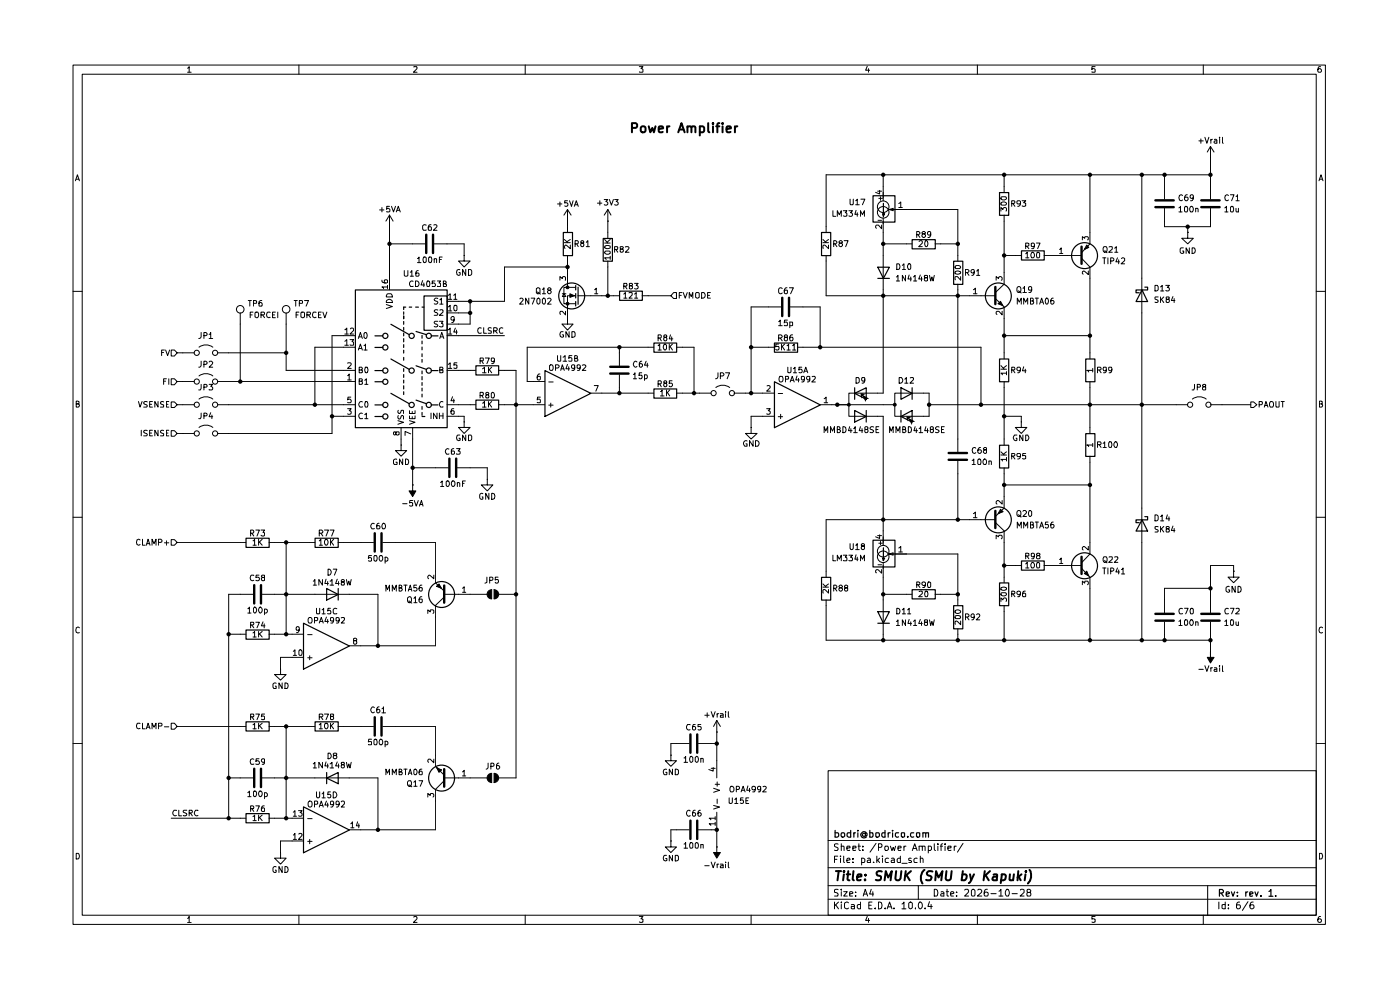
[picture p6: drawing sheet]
<svg xmlns="http://www.w3.org/2000/svg" width="297mm" height="210mm" viewBox="0 0 297 210" stroke-linecap="round" stroke-linejoin="round" font-family="sans-serif">
<g fill="none" stroke="#000" stroke-width=".21">
<path d="M15.5 13.8h265.7v182.3h-265.7zM17.4 15.7h261.8v178.4h-261.8zM39.8 14.5l.3-.4v1.2M39.8 15.3h.8M63.4 13.8v1.9M87.8 14.2l.6-.1 .1 .4-.8 .8h.8M111.4 13.8v1.9M135.6 14.1h.8l-.4 .5 .4 .1v.5h-.8M159.3 13.8v1.9M184 14.1l-.4 .8h.9M184.2 14.6v.7M207.3 13.8v1.9"/>
<path d="M232.3 14.1h-.7v.6l.2-.1 .5 .1-.1 .6-.6-.1M255.3 13.8v1.9M280.2 14.1l-.5 .1a.94 .94 0 0 0 0 1.1h.5l.1-.1v-.4l-.2-.2h-.3l-.2 .2M16 38.4l.4-1.3 .4 1.3M16.2 38h.6M247.1 39.5v2.7M256.8 33.4h.1M256.8 31.1v2.3M256.8 39.5v2.7M256.8 31.1l-.7 1.2M256.8 31.1l.8 1.2M279.8 38.4l.4-1.3 .5 1.3"/>
<path d="M279.9 38h.6M223.9 54.2h5.5M224.8 52.9l.3-.3v1.2M224.8 53.8h.7M229.4 54.8l1.8 1.8v2.4M229.6 50.9v-.7l.5 .3 .1-.3h.5l.2 .2v.3l-.2 .2M230.5 52l.5 .5-1 .4zM230.9 57.5v.7l-.9-.7-.4 .2 .2 .5M231.2 49.3v2.4l-1.8 1.9M242.2 59v7.4M247.1 44.2v2.7M252 49.3v1.2h1.2l-1.2 1.2-1.3-1.2h1.3"/>
<path d="M252 49.3h.1M256.8 44.2v2.7M15.5 61.8h1.9M231.2 74.8v1.3M279.2 61.8h2M16.2 85.7l.6-.1v-.4l-.6-.1v1.3h.4l.2-.5-.3-.2M231.2 80.9v1.3M249.5 85.8h2.5M253 84.7a2.45 2.45 0 0 1 2.9 0M256.8 85.8h2.4M279.9 85.7l.6-.1v-.4l-.6-.1v1.3l.6-.1 .1-.4-.3-.2M15.5 109.7h1.9"/>
<path d="M242.2 107.8v7.3M279.2 109.7h2M16.8 133.2l-.2-.2a.65 .65 0 0 0-.5 .6 .65 .65 0 0 0 .5 .7l.2-.1M247.1 127.3v2.7M247.1 131.9v2.6M256.8 138.3v1.1h.8l-.8 1.2-.7-1.2h.7M256.8 138.3h.1M256.8 127.3v2.7M256.8 131.9v2.6M261.7 121.2v1.2h1.2l-1.2 1.2-1.2-1.2h1.2M261.7 121.2h.1M280.6 133.2l-.3-.2a.65 .65 0 0 0-.5 .6 .65 .65 0 0 0 .5 .7l.3-.1"/>
<path d="M15.5 157.7h1.9M279.2 157.7h2M175.7 163.5h103.5v30.6h-103.5zM175.7 178.3h103.5M177.8 179.1l-.5-.1-.3 .2v.3l.8 .5-.3 .4-.5-.1M178.5 179.6l.5-.1 .1 .9M178.5 179v1.4M179.7 179.9l.6-.1v-.3h-.6v.2v.6h.6M180.9 179.9l.7-.1-.1-.3h-.6v.8h.6M182 179.5h.5M182.2 179v1.2l.3 .2M183 179.5v.2"/>
<path d="M185.8 178.9l-1.2 1.9M186.3 179.7h.7v-.6l-.7-.1v1.4M187.8 179.5l.6 .1 .1 .6a.45 .45 0 0 1-.7 .1zM188.9 179.5l.3 .9 .3-.7 .2 .7 .3-.9M190.5 179.9l.7-.1-.1-.3h-.5l-.1 .2 .1 .6h.5M191.8 179.5v.9M192.2 179.5h-.3l-.1 .2M193.7 180h.7M195 179.6l.6-.1 .1 .9M195 179.5v.9M195.7 179.7v-.2h.5l.1 .9M198.2 179v1.2l.3 .2"/>
<path d="M199 179v.2M199 179.5v.9M199.5 179.5h.5M200 179l-.4 .2v1.2M200.5 179v.2M200.5 179.5v.9M201.1 179.9l.7-.1v-.3h-.6l-.1 .2 .1 .6h.6M202.4 179.5v.9M202.9 179.5h-.4l-.1 .2M204.3 178.9l-1.2 1.9M16.2 181a.66 .66 0 0 1 .6 .4 .66 .66 0 0 1-.2 .8h-.4zM39.8 194.8l.3-.4v1.3"/>
<path d="M39.8 195.7h.8M63.4 194.1v2M87.8 194.6l.4-.2 .3 .4-.8 .9h.8M111.4 194.1v2M135.6 194.4h.8l-.4 .5 .4 .1v.6h-.8M159.3 194.1v2M175.7 190.8h103.5M175.7 187.9h103.5M175.7 184.1h103.5M177 191.3v1.5M177 182.3h.5M177.3 191.9l.6 .9"/>
<path d="M177.7 181.6h-.7v1.4M177.8 188.7h-.7v.6a.53 .53 0 0 1 .6 .2 .53 .53 0 0 1 0 .6h-.7M177.9 191.3l-.9 .9M178.3 181.6v.1M178.3 182v1M178.5 191.3v.2M178.5 188.6v.2M178.5 189.1v1M178.5 191.9v.9M179 189.1h.7l-.7 1h.7M179 181.6v1.2l.2 .2M179.7 182.5l.6-.1-.1-.4-.5 .1v.7v.2h.6"/>
<path d="M180 191.5l-.4-.2-.4 .4v.9l.4 .2 .4-.2M180.3 189.7l.6-.2-.1-.3h-.5v.9h.5M180.6 191.9h.4l.3 .1v.8M180.9 182.9v.1M180.9 182.1v.2M181.3 192.2l-.7 .1v.4h.7M181.5 190v.1M181.5 189.2v.1M182.5 191.9h-.4l-.2 .2v.4l.2 .3 .4-.1M182.5 191.3v1.5M182.8 182.1a.45 .45 0 0 1 .7 .2l-.2 .7h-.5M182.8 182v1.5"/>
<path d="M183 180.3v.1M183.1 190.1l.5-1.5 .5 1.5M183.2 189.7h.7M184 194.4l-.4 .8h.9M184.1 182.1l.4-.1 .2 .3v.7h-.6l-.1-.4 .7-.2M184.2 194.8v.9M184.3 192h.5M184.8 188.6l-.3 1.1h.8M185 191.3h-.7v1.5h.7M185.2 189.1v1M185.3 182.9v.1M185.7 192.6v.2"/>
<path d="M186 181.6v1.4M186.2 182.5l.4 .5M186.3 191.3l.7 .2v1.1l-.3 .2h-.4zM186.6 182l-.6 .6M187.2 181.6v.1M187.2 182v1M187.8 192.6v.2M188.2 192.8l.5-1.5 .5 1.5M188.4 192.4h.7M188.5 182.1a.45 .45 0 0 0-.7 .2l.2 .7h.5M189.1 182.1l.5-.1 .1 .3v.7h-.6v-.4l.6-.2M189.7 192.6v.2"/>
<path d="M191 181.6v1.4h-.5l-.2-.7a.45 .45 0 0 1 .7-.2M191.3 191.8l.5-.5v1.5M191.3 192.8h.9M191.3 183.1h1.1M192.8 191.6l.3-.3 .4 .3v.9l-.3 .3-.4-.3zM193.3 182.1h-.5v.4l.6 .2-.1 .3h-.5M193.5 180.4l.6-1.4 .5 1.4M194.2 192.6v.2M194.6 182.1a.45 .45 0 0 0-.7 .2l.2 .7h.5M194.8 187.9v2.9M195 191.4l.2-.1a.76 .76 0 0 1 .5 .8 .76 .76 0 0 1-.5 .7 .97 .97 0 0 1-.2-1.4zM195.2 182.2l.2-.2 .3 .1 .1 .9"/>
<path d="M195.2 181.6v1.4M196.3 192.6v.2M196.9 180.3l.5 .1 .2-.2-.2-.7h-.5v1.4M197.2 191.3l-.4 1h1M197.5 191.9v.9M198.2 188.6a.8 .8 0 0 1 .8 .6 .8 .8 0 0 1-.3 .9h-.5zM199.6 189.2l.4-.1 .2 .2v.8h-.6v-.4l.6-.2M200.7 189.1h.5M200.9 188.6v1.3l.1 .2h.2M201.7 189.7l.7-.2-.2-.4h-.4l-.1 .2v.6l.1 .2h.5M202.9 190v.1M202.9 189.2v.1"/>
<path d="M204.6 188.8l.6-.2 .3 .4-.1 .3-.8 .8h.9M206.2 188.8l.3-.2 .3 .4v.8l-.1 .3h-.5l-.1-.3zM207.3 194.1v2M207.4 188.8l.2-.2h.3l.4 .5-.1 .2-.9 .8h1M209.5 188.6l-.5 .2-.2 1 .2 .3 .5-.1v-.7l-.5-.1-.2 .3M210.2 189.6h1.1M211.9 189.1l.4-.5v1.5M211.9 190.1h.9M213.6 188.6a.89 .89 0 0 1 .3 1.5h-.4l-.2-.5 .1-.6zM214.7 189.6h1.1M216.5 188.8l.2-.2 .5 .1 .1 .6-.9 .8h.9M218.1 189.3l-.3-.3 .1-.3h.6l.2 .3-.1 .1-.7 .2-.1 .3 .1 .5h.6l.2-.5-.3-.3"/>
<path d="M232.3 194.4h-.7v.6h.7v.6h-.7M255.3 194.1v2M256.2 187.9v6.2M258.6 191.3v1.5M259.9 191.9h-.7v.7l.3 .2 .4-.1M259.9 191.3v1.5M260.6 192.6v.2M260.6 191.9v.1M263 191.3l-.5 .2a1.02 1.02 0 0 0 0 1.3l.5-.1 .1-.2v-.3l-.1-.3h-.5l-.2 .3M264.7 191.3l-1.1 1.8M265.9 191.3l-.6 .2a1.02 1.02 0 0 0 .1 1.3l.5-.1 .1-.2v-.3l-.1-.3h-.6l-.1 .3M279.9 181a.66 .66 0 0 1 .7 .4 .66 .66 0 0 1-.3 .8h-.4z"/>
<path d="M280.2 194.4a.72 .72 0 0 0-.6 .5 .72 .72 0 0 0 .2 .8l.4-.1a.42 .42 0 0 0 0-.6 .42 .42 0 0 0-.5 0l-.1 .2"/>
<circle cx="252.5" cy="85.8" r=".55"/>
<circle cx="256.4" cy="85.8" r=".55"/>
</g>
<g fill="none" stroke="#000" stroke-width=".25">
<path d="M230.3 76.2h2v4.8h-2zM242.3 61.5l1.2 2.5h-2.5zM242.9 60.9h.6v.6h-2.5v.6h.7M242.3 110.3l1.2 2.3h-2.5zM242.9 109.6h.6v.7h-2.5v.6h.7M177.2 176.7h.6l.1 .6a.52 .52 0 0 1-.7 .2M177.2 176.1v1.5M178.5 176.7h.5l.2 .2v.4l-.3 .3h-.2l-.3-.3zM180.5 176.7h-.6l-.2 .6a.52 .52 0 0 0 .8 .2M180.5 176.1v1.5M181.1 176.7v.9M181.5 176.7h-.3l-.1 .2"/>
<path d="M182 176.1v.1M182 176.7v.9M183.6 176.9l-.3-.2-.2 .1a.36 .36 0 0 0 0 .5 .36 .36 0 0 0 .5 0M183.6 176.7v.6h.3v-.5l-.3-.3h-.6l-.3 .3a.69 .69 0 0 0 .2 .8 .69 .69 0 0 0 .9 0M184.5 176.7h.6l.1 .2-.1 .6h-.6M184.5 176.1v1.5M185.8 176.7h.6l.2 .6a.45 .45 0 0 1-.8 .1zM187.7 176.7h-.5l-.1 .2v.4l.2 .3 .4-.1M187.7 176.1v1.5M188.4 176.7v.9M188.8 176.7h-.2l-.2 .2M189.4 176.1v.1"/>
<path d="M189.4 176.7v.9M190.6 176.7h-.5l-.2 .2v.4l.3 .3 .4-.1M191.2 176.7h.7l-.1 .8-.3 .1-.3-.2zM192.6 177.4v.2M193.8 176.7h-.5l-.1 .2v.4l.2 .3 .4-.1M194.4 176.7h.7l-.1 .8-.3 .1-.3-.2zM195.8 176.7h.5l.1 .9M195.8 176.7v.9M196.4 176.8l.1-.1h.5v.9M258.7 189.4h.8v-.5l-.2-.2h-.6v1.4M259 189.4l.5 .7M260.1 189.7l.7-.2-.1-.2h-.6v.7h.6"/>
<path d="M261.2 189.2l.4 .9 .3-.9M262.5 190v.1M262.5 189.3v.1M264.3 189.2v.9M264.7 189.2l-.4 .2M265.1 189.7l.7-.2-.1-.2h-.6v.7h.6M266.2 189.2l.4 .9 .3-.9M267.5 190v.1M269.2 189.1l.4-.4v1.4M269.2 190.1h.8M270.6 190v.1"/>
<circle cx="230.1" cy="54.2" r="2.75"/>
</g>
<g fill="none" stroke="#000" stroke-width=".42">
<path d="M177.3 184.8h1.1M177.9 184.8l-.2 1.9M179 185.5l-.1 1.2M179.1 184.8l-.2 .1 .1 .1 .1-.2-.1 .2M179.6 185.5h.8M180 184.8l-.2 1.7 .4 .2M181.1 184.8l-.2 1.7 .2 .2M181.8 186.1l.9-.2v-.4h-.5l-.3 .2-.1 .9h.8M183.5 186.6v.1M183.6 185.5v.2M187.1 184.9a.79 .79 0 0 0-1.1 .2l.1 .5 .7 .3 .1 .4-.1 .3-.3 .1-.7-.1M187.7 186.7l.2-1.9 .5 1.3 .8-1.3-.3 1.9"/>
<path d="M190.1 184.8l-.2 1.5 .4 .4a.63 .63 0 0 0 .7-.4l.2-1.5M192.1 184.8l-.2 1.9M192.3 185.6l.7 1.1M193.2 184.8l-1.2 1.1M196.1 184.5a2.33 2.33 0 0 0-.5 2.8l.1 .1M197.8 184.9a.86 .86 0 0 0-1.2 .2l.1 .4 .8 .4 .2 .2-.2 .5-.3 .1-.7-.1M198.4 186.7l.2-1.9 .5 1.3 .8-1.3-.2 1.9M200.8 184.8l-.2 1.5 .4 .4 .6-.1 .3-1.8M204.2 185.5a.6 .6 0 0 1 .9 .3l-.1 .5a.62 .62 0 0 1-.9 .3M204.3 184.8l-.3 1.9M205.8 185.5l.2 1.2M206.6 185.5l-.6 1.2-.5 .6"/>
<path d="M208.9 184.8l-.2 1.9M209.1 185.6l.7 1.1M210 184.8l-1.2 1.1M210.8 185.5h.7v1.2M211.5 185.9l-.8 .2-.2 .4 .3 .2 .7-.1M212.5 185.5a.6 .6 0 0 1 .9 .3l-.2 .8-.3 .1-.5-.1M212.6 185.5l-.3 1.8M214.2 185.5v1.1l.5 .1 .2-.1M215.1 185.5l-.2 1.2M216 184.8l-.1 1.9M216.1 186l.4 .7M216.7 185.5l-.8 .6"/>
<path d="M217.5 185.5l-.1 1.2M217.6 184.8v.2M218.4 184.5a2.24 2.24 0 0 1-.3 2.9"/>
</g>
<path d="M229.4 52.3v3.7M245.1 42.5h3.9M245.1 43.9h3.9M254.8 42.5h3.9M254.8 43.9h3.9M245.1 130.2h3.9M245.1 131.7h3.9M254.8 130.2h3.9M254.8 131.7h3.9" fill="none" stroke="#000" stroke-width=".51"/>
<path d="M230.6 52l.4 .5-.9 .5zM256.8 138.3v1.1h.8l-.8 1.2-.7-1.2h.7z" fill="#000"/>
<path d="M265.3 85.3h.6l.7 .5-.7 .6h-.6z" fill="#fff"/>
<g fill="none" stroke="#000" stroke-width=".21">
<path d="M213 39.5v1.3M192.3 51.7h1.2M198.4 51.7h1.2M203.2 54.2v1.2M211.3 59.4v-.7l.5 .4 .1-.3 .4-.1 .3 .2v.4l-.2 .1M213 57.8v2.5l-1.8 1.8M213 45.6v1.3M215.4 54.2h1.3M221.5 54.2h1.3M203.2 60.3v1.2M205.7 62.7h5.5M206.5 61.5l.4-.4v1.2"/>
<path d="M206.5 62.3h.8M211.2 63.3l1.8 1.8v2.5M211.7 64.4l.6-.5 .5 1zM212.6 66v.8l-.7-.8h-.4l-.2 .2v.3l.2 .2M213 74.8v1.3M187.4 85.8h2.4M189.6 85.6h.4v.5h-.4zM189.8 85.8v2.5h6.1M195.9 83.4h-6.1v2.4M203.2 93.1v2.7M203.2 97.8v2.7M213 80.9v1.3"/>
<path d="M213 93.1v1.3M213 99.2v1.3M216.7 89.5v1.2h1.1l-1.1 1.2-1.3-1.2h1.3M216.7 89.5h.1M231.2 90.7v1.2M231.2 96.8v1.2M265.3 85.3h.6l.7 .5-.7 .6h-.6zM267.1 85.8h.5l.2-.1v-.4l-.7-.1v1.2M268.2 86.4l.4-1.2 .4 1.2M268.3 86h.6M269.5 85.3h.5a.87 .87 0 0 1 0 1.1h-.5a.87 .87 0 0 1 0-1.1zM270.7 85.2l.1 1.2 .6-.1v-1.1"/>
<path d="M271.8 85.2h.7M272.1 85.2v1.2M65.6 115.1h1.2M71.7 115.1h1.2M205.7 110.2h5.5M206.5 109l.4-.4v1.2M206.5 109.8h.8M211.2 110.8l1.8 1.8v2.5M211.3 114.3v-.8l.5 .4 .1-.4h.5l.2 .2v.4l-.2 .2M212.3 108l.5 .5-1.1 .5zM212.6 106.2v.7l-.9-.7-.4 .2v.4l.2 .1M213 105.3v2.5l-1.8 1.8"/>
<path d="M215.4 120h1.3M221.5 120h1.3M223.9 120h5.5M224.8 118.7l.3-.3v1.1M224.8 119.5h.7M230.9 115.9v.8l-.9-.8-.4 .3v.3l.2 .2M231.2 115.1v2.4l-1.8 1.9M51 126.1h2.7M51 134.5h1.2M55.6 126.1h2.6M57.1 134.5h1.1M62 134.5h2.3"/>
<path d="M62 139.4h2.3M62.2 138.2l.4-.4v1.2M62.2 139h.7M63.5 133.5l-.1 .2h-.5l-.1-.2 .1-.5 .3-.1 .2 .2a.85 .85 0 0 1-.2 1.1h-.3M63.5 137.9l.3-.1a.77 .77 0 0 1 .1 1.2h-.3l-.2-.1zM65.3 134.6h.9M65.3 139.5h.9M65.7 139.1v.9M66.8 126.1h7.3M74.1 137h2.4M75.2 135.9l-.2-.1v-.3h.6v.4h-.4l-.2 .2v.4l.2 .1h.2l.3-.2-.1-.4-.2-.1M192.3 126.1h1.2"/>
<path d="M198.4 126.1h1.2M203.2 127.3v1.1M203.2 133.3v1.2M213 122.4v1.2M213 128.4v1.3M229.4 120.6l1.8 1.8v2.4M229.6 124v-.7l.5 .4 .1-.4h.5l.2 .2v.4l-.2 .1M230 121.7l.5-.5 .5 1zM51 154.1h1.2M57.1 154.1h1.1M59.5 141.9v1.2h1.2l-1.2 1.2-1.3-1.2h1.3M59.5 141.9h.1"/>
<path d="M65.6 154.1h1.2M71.7 154.1h1.2M76.5 154.1h2.7M81.2 154.1h2.7M143.5 157.7h2.7M148.2 157.7h2.7M152.1 155.3h.1M152.1 152.8l-.7 1.3M152.1 152.8l.7 1.3M152.1 152.8v2.5M37.4 172l-.5-.1a.61 .61 0 0 0-.2 .7 .61 .61 0 0 0 .7 .4M37.9 171.9v1.2h.6"/>
<path d="M39.6 171.9h-.6l-.1 .1 .1 .4 .5 .1v.5h-.6M40.1 172.5l.6-.1v-.5h-.6v1.2M40.4 172.5l.4 .6M42 172l-.5-.1a.61 .61 0 0 0-.2 .7 .61 .61 0 0 0 .7 .4M51 165h2.7M51 173.6h1.2M55.6 165h2.6M57.1 173.6h1.1M62 173.6h2.3M62 178.4h2.3M62.2 177.1l.4-.3v1.3M62.2 172.3l.4-.3v1.1"/>
<path d="M62.2 178.1h.7M62.2 173.1h.7M63.3 172h.8l-.4 .4 .3 .1v.6h-.7M63.4 177l.4-.2 .3 .3-.8 1h.8M65.3 178.5h.9M65.3 173.6h.9M65.7 178.1v.9M66.8 165h7.3M74.1 176h2.4M74.4 174.7l.4-.4v1.3M74.4 175.6h.7M75.9 174.3l-.3 .9h.7"/>
<path d="M76.1 174.7v.9M90.8 169.1v-.8l.5 .4v-.3l.1-.1 .5 .1 .1 .5-.1 .2M92 161v.8l-.7-.8h-.4l-.1 .3 .1 .4M92.4 160.2v2.4l1.8 1.8M92.6 162.8l1 .5-.5 .5zM94.2 165h9.2M94.2 165.6l-1.8 1.9v2.4M98.1 163.7l.4-.3v1.2M98.1 164.6h.7M104.3 164a.97 .97 0 0 0-1 1 .97 .97 0 0 0 1 1v-1.9M104.8 164a.97 .97 0 0 1 1 1 .97 .97 0 0 1-1 1v-1.9M105.7 165h3.8"/>
<path d="M142.3 160.2v1.2h-1.2l1.2 1.2 1.2-1.2h-1.2M142.3 160.2h.1M142.3 178.4v1.3h-1.2l1.2 1.1 1.2-1.1h-1.2M142.3 178.4h.1M143.5 176h2.7M148.2 176h2.7M150.9 163h.8M151.3 162.8v.8l-.9-.4M151.4 167.2l1.3 .4-1.3 .5M151.4 170.9l1.3 .3-1.3 .4M151.7 174.7h-1.3l.4 .4M151.7 173.6h-1.3l.4 .3"/>
<path d="M151.7 166.4h1M151.7 173.2v.7M151.7 174.4v.7M152.1 179.7v1.1h.7l-.7 1.2-.7-1.2h.7M152.1 179.7h.1M152.1 161.4v3.6M152.1 172.3v3.7M152.1 165.9v.9M152.1 169.5v.9M59.5 180.8v1.2h1.2l-1.2 1.3-1.3-1.3h1.3M59.5 180.8h.1"/>
</g>
<g fill="none" stroke="#000" stroke-width=".51">
<path d="M211.2 60.9v3.6M201.2 96.1h3.9M201.2 97.5h3.9M211.2 108.4v3.6M229.4 118.1v3.6M53.9 124.1v3.9M55.4 124.1v3.9M79.5 152.1v3.9M80.9 152.1v3.9M146.5 155.8v3.9M147.9 155.8v3.9M53.9 163.1v3.9"/>
<path d="M55.4 163.1v3.9M94.2 163.1v3.8M146.5 174.1v3.9M147.9 174.1v3.9"/>
</g>
<g fill="none" stroke="#000" stroke-width=".25">
<path d="M193.5 50.8h4.9v2h-4.9zM202.3 55.4h2v4.9h-2zM212 40.8h2v4.9h-2zM216.7 53.2h4.8v2h-4.8zM212 76.2h2v4.8h-2zM191.1 82.3l2.4 1.1-2.4 1.3zM191.1 88.3l2.4-1.2v2.4zM191.1 87.1v2.4M193.5 82.3v2.4M212 94.4h2v4.9h-2zM230.3 92h2v4.8h-2zM66.8 114.2h5v1.9h-5z"/>
<path d="M216.7 119h4.8v1.9h-4.8zM52.2 133.6h4.9v2h-4.9zM64.4 132.2l9.7 4.8-9.7 4.9zM69.3 124.8l2.5 1.3-2.5 1.2zM71.8 124.8v2.5M193.5 125.1h4.9v1.9h-4.9zM202.3 128.5h2v4.9h-2zM212 123.7h2v4.8h-2zM52.2 153.1h4.9v2h-4.9zM66.8 153.1h5v2h-5zM52.2 172.6h4.9v1.9h-4.9zM64.4 171.2l9.7 4.9-9.7 4.8z"/>
<path d="M69.3 165.1l2.5-1.2v2.3zM69.3 163.9v2.3"/>
<circle cx="211.8" cy="62.8" r="2.75"/>
<circle cx="211.8" cy="110.3" r="2.75"/>
<circle cx="230.1" cy="120" r="2.75"/>
<circle cx="93.7" cy="165.1" r="2.75"/>
</g>
<path d="M211.7 64.4l.6-.5 .5 1zM189.6 85.6h.4v.5h-.4zM212.3 108.1l.5 .5-1 .4zM230 121.7l.5-.5 .5 1zM92.6 162.8l1 .5-.5 .5zM103.6 164.3l.7-.3v2a.97 .97 0 0 1-.9-.6 .97 .97 0 0 1 .2-1.1zM104.8 164a.97 .97 0 0 1 1 1 .97 .97 0 0 1-1 1zM152.1 179.7v1.1h.7l-.7 1.2-.7-1.2h.7z" fill="#000"/>
<path d="M36.3 153.4h.7l.6 .7-.6 .6h-.7z" fill="#fff"/>
<path d="M29.7 153.5l-.5-.1a.61 .61 0 0 0-.3 .8 .61 .61 0 0 0 .8 .3M30.2 153.4v1.2h.6M31.1 154.6l.3-1.2 .4 1.2M31.2 154.3h.5M32.3 154.6v-1.2l.4 .9 .4-.9v1.2M33.6 154h.6l.2-.4-.2-.2h-.6v1.2M34.9 154.2h.9M36.3 153.4h.7l.6 .7-.6 .6h-.7z" fill="none" stroke="#000" stroke-width=".21"/>
<path d="M36.3 74.2h.7l.6 .6-.6 .7h-.7z" fill="#fff"/>
<path d="M34.3 74.8h.4M34.9 74.2h-.6v1.2M35.1 74.2l.5 1.2 .4-1.2M36.3 74.2h.7l.6 .6-.6 .7h-.7z" fill="none" stroke="#000" stroke-width=".21"/>
<path d="M36.3 80.3h.7l.6 .6-.6 .7h-.7z" fill="#fff"/>
<g fill="none" stroke="#000" stroke-width=".21">
<path d="M38.8 74.8h2.4M42.2 73.6a2.45 2.45 0 0 1 3 0M42.2 79.7a2.45 2.45 0 0 1 3 0M46.1 74.8h2.4M34.7 80.9h.4M35.3 80.3h-.6v1.2M35.8 80.3v1.2M36.3 80.3h.7l.6 .6-.6 .7h-.7zM38.8 80.9h2.4M38.8 85.8h2.4M42.2 84.7a2.45 2.45 0 0 1 3 0M46.1 80.9h2.4"/>
<path d="M46.1 85.8h2.4"/>
<circle cx="41.7" cy="74.8" r=".55"/>
<circle cx="45.6" cy="74.8" r=".55"/>
<circle cx="41.7" cy="85.8" r=".55"/>
<circle cx="41.7" cy="80.9" r=".55"/>
<circle cx="45.6" cy="85.8" r=".55"/>
<circle cx="45.6" cy="80.9" r=".55"/>
</g>
<path d="M36.3 91.4h.7l.6 .5-.6 .6h-.7z" fill="#fff"/>
<path d="M30 91.3v1.2M31.2 91.4h-.6v.4l.5 .1 .1 .4-.1 .2h-.6M31.7 91.9h.5M32.3 91.3h-.6v1.2h.6M33.5 91.3v1.2l-.7-1.2v1.2M34.7 91.4h-.6a.57 .57 0 0 0 .6 .6l-.1 .5h-.6M35.3 91.9h.3M35.8 91.3h-.5v1.2h.5M36.3 91.4h.7l.6 .5-.6 .6h-.7z" fill="none" stroke="#000" stroke-width=".21"/>
<path d="M36.3 85.3h.7l.6 .5-.6 .6h-.7z" fill="#fff"/>
<path d="M29.4 85.2l.3 1.2 .4-1.2M31.2 85.3h-.6v.4l.5 .1 .1 .4-.1 .2h-.6M31.7 85.8h.5M32.3 85.2h-.6v1.2h.6M33.5 85.2v1.2l-.7-1.2v1.2M34.7 85.3h-.6a.57 .57 0 0 0 .6 .6l-.1 .5h-.6M35.3 85.8h.3M35.8 85.2h-.5v1.2h.5M36.3 85.3h.7l.6 .5-.6 .6h-.7z" fill="none" stroke="#000" stroke-width=".21"/>
<path d="M36.3 114.5h.7l.6 .6-.6 .6h-.7z" fill="#fff"/>
<g fill="none" stroke="#000" stroke-width=".21">
<path d="M51 66.4v2.3M60.7 66.4v2.3M38.8 91.9h2.4M42.2 90.7a2.45 2.45 0 0 1 3 0M46.1 91.9h2.4M29.7 114.6l-.2-.2a.65 .65 0 0 0-.5 .6 .65 .65 0 0 0 .5 .7l.2-.2M30.2 114.4v1.3h.6M31.1 115.7l.3-1.3 .4 1.3M31.2 115.3h.5M32.3 115.7v-1.3l.4 .9 .4-.9v1.3M33.6 115.1l.7-.1 .1-.4-.3-.2h-.5v1.3M34.9 115.1h.9"/>
<path d="M35.3 114.7v1M36.3 114.5h.7l.6 .6-.6 .6h-.7zM51 115.1h1.2M57.1 115.1h1.1"/>
<circle cx="51" cy="65.6" r=".8"/>
<circle cx="60.7" cy="65.6" r=".8"/>
<circle cx="41.7" cy="91.9" r=".55"/>
<circle cx="45.6" cy="91.9" r=".55"/>
</g>
<path d="M52.2 114.2h4.9v1.9h-4.9z" fill="none" stroke="#000" stroke-width=".25"/>
<path d="M142.9 62.1h.6v1.2h-.6l-.6-.6z" fill="#fff"/>
<g fill="none" stroke="#000" stroke-width=".21">
<path d="M187.4 37.1v5.5M213 37.1v2.4M231.2 37.1v12.2M242.2 37.1v21.9M247.1 37.1v2.4M254.3 29.9h1M254.8 29.5v.9M255.6 29.1l.4 1.3 .5-1.3M256.8 37.1h-81.5v12.2M256.8 33.4v6.1M256.9 29.5v.9M257.2 29.5l-.3 .1v.2"/>
<path d="M257.6 29.6l.4-.1 .1 .2v.7M258.1 29.9h-.4l-.1 .2 .1 .3 .4-.1M258.7 29.1v.2M258.7 29.5v.9M259.3 29.1v1.2l.2 .1M80.5 44.5h.9M81 59.4l.1 .5 .4 .1 .7-.1v-.5h-.7v.5l.2 .1M81 44v1M82.6 48.1h.1M82.6 43.8h-.6v.6l.5-.2 .2 .2v.4l-.2 .2-.5-.1M82.6 45.6v15.9M82.6 45.6l-.7 1.3"/>
<path d="M82.6 45.6l.8 1.3M82.6 51.7h7.6M83.1 43.8l.4 1.2 .4-1.2M84.1 45l.4-1.2 .4 1.2M84.2 44.6h.5M85.8 57.4v1l.1 .2h.5l.1-.2v-1M87 57.7l.4-.3v1.2M87 58.6h.7M87.6 59.7a.61 .61 0 0 0-.7 .3 .61 .61 0 0 0 .2 .8l.5-.1M88.1 59.6a.66 .66 0 0 1 .8 .4 .66 .66 0 0 1-.3 .8h-.5zM88.6 54.9l.3-.4v1.2M88.6 55.7h.7"/>
<path d="M88.7 57.4l-.3 .1-.2 .2v.8l.5 .1 .2-.2v-.3l-.2-.2h-.4l-.1 .2M89.7 59.5l-.4 .9h.8M89.8 54.6l.5-.1 .1 .2v.8l-.2 .2-.4-.1zM90.4 47.7h-.1a.45 .45 0 0 0-.6 .2v.7l.1 .2h.6M90.6 59.7l.3-.1a.86 .86 0 0 1 .1 1.2l-.4-.1zM90.9 54.7l.2-.2h.3a.91 .91 0 0 1 0 1.2l-.5-.2zM91.4 47.7h-.4l-.2 1 .1 .1h.6v-.5l-.1-.2h-.3l-.3 .2M92 47.7h.5l.2 .3-.8 .8h.8M92.1 55l.2-.1h.3v.8M92.1 51.7h6.4v2.5M92.1 54.9v.8M92.3 59.6h-.6v.6l.4-.2 .3 .3v.3l-.2 .2-.5-.1"/>
<path d="M92.8 59.6h.7l-.4 .4 .4 .2v.5h-.7M93.2 55h.4M93.8 54.5h-.6v1.2M97.5 57.2l-.1-.1a.64 .64 0 0 0-.6 .6 .64 .64 0 0 0 .6 .7l.2-.2v-.4h-.2M98.5 54.2v1.2h1.2l-1.2 1.2-1.2-1.2h1.2M98.5 54.2h.1M98.8 57.1v1.3l-.7-1.3v1.3M99.4 57.1l.5 .1 .2 .3v.6l-.4 .3h-.3zM118.3 43.3h.9M118.8 59.4v-.7l.5 .4 .2-.4h.3l.2 .1-.1 .6M118.8 42.8v1M119.7 51.5h1.3"/>
<path d="M119.7 50.8l.8 .7M120.4 46.9h.1M120.4 42.6h-.6v.5l.4-.1 .3 .3-.1 .4h-.6M120.4 44.4v4.9M120.4 54.2v6.8M120.4 44.4l-.8 1.2M120.4 44.4l.8 1.2M120.4 56.6h-13.4v7.3h-12.2M120.8 42.6l.4 1.2 .4-1.2M121 52v.7l-.9-.7-.4 .2 .2 .5M121 50.8l-.8 .5M121.8 43.8l.5-1.2 .4 1.2"/>
<path d="M122 51.7h.5l.2-.1v-.4l-.2-.1h-.5v1.2M122 43.4h.5M122.3 51.7l.4 .6M123.4 51.6h-.1a.31 .31 0 0 1 .1-.5 .31 .31 0 0 1 .4 .1v.4h-.4l-.2 .2 .1 .4 .1 .1 .5-.2-.1-.5h-.2M124.4 51.4l.3-.3v1.2M124.4 52.3h.6M126.7 43.1h1M127.3 42.6v.9M128.2 42.3h.7l-.4 .5 .4 .2v.4h-.7M128.3 51.6h1.2M128.3 50.8l.6 .8M128.4 53.3h.9l.2 .1-.1 .4a.66 .66 0 0 1-1.1-.3z"/>
<path d="M128.4 52.2h1l.1 .4a.86 .86 0 0 1-1.2-.1zM128.9 46.9h.1M128.9 44.4l-.7 1.2M128.9 44.4l.7 1.2M128.9 44.4v6.1M128.9 55.4v7.3M129.3 42.3l.4 1.2 .4-1.2M129.5 54.7h-1.2l.3 .3M129.5 54.4v.6M129.5 50.8l-.7 .6M130.4 42.3h.7l-.4 .5 .4 .2v.4h-.7M130.4 52.9h.6v-.6h-.6v1.2"/>
<path d="M130.6 52.9l.5 .6M131.7 52.8l-.1-.4 .5-.1 .1 .3-.2 .2-.4 .1v.5l.1 .1 .5-.1v-.1l-.2-.5M132.7 52.4l.6-.1 .1 .2-.1 .3-.6 .7h.7M174.6 51.5h1.2M174.6 50.8l.7 .7M175.3 54.2v8.5h30.4M175.8 52v.7l-.9-.7-.3 .2 .1 .5M175.8 50.8l-.7 .5M176.7 44.7v1.2h.6M176.9 51.7h.4l.2-.2-.2-.4h-.4v1.2M177.1 51.7l.4 .6M177.6 45.9v-1.2l.5 .8 .4-.8v1.2"/>
<path d="M178.2 51.6l-.2-.2 .2-.3h.3l.2 .2-.1 .3h-.4l-.2 .2v.3l.2 .2h.3l.2-.2v-.3l-.2-.2M178.9 44.7h.8l-.4 .4 .4 .2v.5h-.8M179.1 51.1h.8l-.5 1.2M180.1 44.7h.7l-.4 .4 .4 .1v.6h-.7M180.3 42.2l.1 1.2h.5l.1-1.2M181.5 42.6l.4-.4v1.2M181.5 43.4h.8M181.6 44.6l-.2 .9h.6M181.9 45.1v.8M182.5 45.9v-1.2l.5 .8 .4-.8v1.2M182.6 42.2h.9l-.5 1.2M186.2 40.6h.8"/>
<path d="M186.3 46.7h.7M186.4 42.1h.8M186.6 40.4v.7l-.8-.3M186.8 41.7v.8M187 47.7v.8l-.7-.8-.5 .1v.5l.1 .1M187.4 46.2v37.2h-7.3v4.9h7.3v27.4M187.4 51.7h4.9M188.6 44.4l.9-.2v.5zM188.6 44.4h14.6v9.8M190.2 58.8l.3-.4v1.2M190.2 59.6h.6M190.2 56a.66 .66 0 0 1 .7 .4 .66 .66 0 0 1-.2 .7h-.5z"/>
<path d="M190.7 43.2l.4-.4v1.2M190.7 44h.7M191.4 56.3l.4-.3v1.1M191.4 57.1h.7M192.1 58.4v1.2l-.7-1.2v1.2M192.7 56h.3l.2 .2-.1 .9h-.4a1.05 1.05 0 0 1 0-1.1zM192.9 58.3l-.3 .9h.8M193.2 58.8v.8M193.8 58.8l.3-.4v1.2M193.8 59.6h.7M194.5 49.8h.4l.3-.3-.3-.4h-.4v1.3M194.7 49.8l.5 .6"/>
<path d="M195 51.2l.2-.1h.3l.2 .1v.4l-.8 .7h.8M195.2 58.3l-.3 .9h.8M195.5 58.8v.8M195.8 49.6l-.2-.2 .2-.3h.3l.2 .3-.1 .2h-.4l-.2 .3v.2l.2 .3h.3l.2-.3v-.2l-.2-.3M196.3 58.9l-.2-.2 .1-.3h.5l.1 .4-.2 .1h-.4l-.1 .2v.2l.2 .3 .5-.1v-.5l-.2-.1M196.4 51.1a.68 .68 0 0 1 .5 .6 .68 .68 0 0 1-.5 .6l-.2-.5 .1-.6zM197.2 58.4l.2 1.2 .3-.8 .2 .8 .3-1.2M197.4 49.6l-.1 .3-.5-.1v-.6l.5-.1 .1 .2v.7l-.1 .3-.5 .1M199.6 51.7h3.6M202.6 57.7a.91 .91 0 0 1 1.2 0v.2a.81 .81 0 0 1-1.2 0zM202.6 56.5a.61 .61 0 0 1 .7-.3 .61 .61 0 0 1 .4 .7l-.9 .1-.2-.2zM203.8 58.7v.7l-.7-.7-.5 .1 .1 .5"/>
<path d="M204.8 57.8h.5l.3-.4-.3-.3h-.5v1.3M205.1 57.8l.5 .6M206.7 57.7v.1l-.5 .1-.1-.1-.1-.4 .2-.3 .5 .2v.8l-.2 .2-.3 .1M207.2 57.5l.3-.4v1.3M207.2 58.4h.7M212.3 44.8v-.8l.5 .4 .2-.4 .4 .1v.7M212.3 43h.1a.66 .66 0 0 1 1.1 .3l-.2 .2h-.8l-.2-.2zM212.3 41.9l.2-.2h.8l.2 .3a.64 .64 0 0 1-.5 .4 .64 .64 0 0 1-.7-.3zM213 46.9v10.9M213 54.2h2.4M214.6 43.2l.6-.1 .1-.3-.2-.2h-.5v1.2M214.9 43.2l.4 .6"/>
<path d="M216.5 43.1l-.2 .2h-.4l-.2-.2v-.3l.2-.2h.4l.2 .2v.5a.55 .55 0 0 1-.6 .5M216.8 42.6h.8l-.4 .4 .4 .1v.6h-.8M217.6 53.8l.3-.3v1.2M217.6 52.2h.6l.1-.6h-.7v1.1M217.6 54.7h.7M217.8 52.2l.5 .5M218.9 53.6l.1-.1a.6 .6 0 0 1 .5 .7 .6 .6 0 0 1-.6 .5l-.2-.4zM219.5 52.1l-.3 .2-.4-.1v-.6h.4l.3 .2-.2 .9h-.4M219.9 51.6h.7l-.5 1.1M220 53.6l.3-.1 .3 .3v.7l-.2 .2-.4-.1zM222.8 54.2h1.1M231.2 59v15.8"/>
<path d="M233.9 54.7h.7M234.2 52.3h.5a.77 .77 0 0 1-.2 1.2l-.3-.1a.87 .87 0 0 1 0-1.1zM234.3 53.3h.2l.4 .3M234.3 54.7v1.3M235 54.7v1.3M235.3 52.4l.6-.1 .1 .5-.8 .7h.8M235.6 55.4l.6-.1 .1-.4-.3-.2h-.4v1.3M236.5 52.7l.3-.4v1.2M236.5 53.5h.6M237.1 54.7l-.4 .8h.8M237.3 55.1v.9M237.9 54.9l.2-.2 .4 .1 .1 .5-.8 .7h.8"/>
<path d="M247.1 46.9v1.2h9.7v-1.2M250.1 44.1l.3-.3v1.2M250.1 45h.7M250.9 41.5l-.3-.2a.65 .65 0 0 0-.5 .6 .65 .65 0 0 0 .5 .7l.3-.2M251 52.6h-.5l-.1 .2v.6l.1 .3h.6v-.4h-.2M251.4 43.9l.2-.1a.77 .77 0 0 1 .2 1.2h-.3l-.2-.2zM251.9 41.3l-.4 .2-.2 .8 .2 .3h.3l.2-.3v-.3l-.1-.2h-.4l-.2 .2M252 48.1v1.2M252.3 52.6v1.2l-.7-1.2v1.2M252.6 43.9l.2-.1a.84 .84 0 0 1 .2 1.2l-.4-.1a.78 .78 0 0 1 0-1zM252.9 52.6h.4a.66 .66 0 0 1 .3 .7 .66 .66 0 0 1-.7 .5zM253.2 41.8l-.2 .3-.4-.1v-.6l.4-.1 .2 .2v.7l-.2 .3-.4 .1"/>
<path d="M253.7 44.3l.4-.1 .1 .8M253.7 44.2v.8M259.8 44.1l.4-.3v1.2M259.8 45h.7M260.6 41.5l-.3-.2a.65 .65 0 0 0-.5 .6 .65 .65 0 0 0 .5 .7l.3-.2M261 41.3h.8l-.5 1.3M261.1 43.9l.3-.1a.86 .86 0 0 1 .1 1.2h-.3l-.2-.2zM262.2 44.2l.1 .8 .4-.1M262.2 41.7h.2l.1-.4v1.3M262.2 42.6h.7M262.7 44.2v.8M37.6 74.8h1.2"/>
<path d="M42.7 70.5v1l-.2 .2-.3 .1M42.7 76.6v1l-.2 .2-.3 .1M43.3 71.2l.6-.1v-.3l-.2-.3h-.4v1.3M43.3 77.3l.6-.1v-.3l-.2-.3h-.4v1.3M44.4 70.9l.3-.4v1.3M44.4 76.8l.1-.2h.4l.2 .3-.1 .3-.6 .7h.7M44.4 71.8h.7M48.5 74.8h12.2M51 68.7v12.2M52.7 63.8h.6M53 63.8v1.1M53.1 66.8h.4"/>
<path d="M53.7 66.2h-.6v1.2M53.8 64.3h.6v-.5h-.6v1.1M54.1 66.4l.2-.2h.4a.86 .86 0 0 1-.1 1.2l-.5-.2zM55.4 66.8h.6l.1-.4-.1-.2h-.6v1.2M55.5 63.8l-.6 .2v.9h.6v-.6l-.4-.1-.2 .2M55.7 66.8l.4 .6M57.3 66.3l-.5-.1a.61 .61 0 0 0-.3 .8 .61 .61 0 0 0 .8 .3M57.8 66.8h.4M58.4 66.2h-.6v1.2h.6M58.9 66.2v1.2M60.7 68.7v9.9h14.7M62.4 63.8h.7"/>
<path d="M62.7 63.8v1.1M62.8 66.8h.4M63.4 66.2h-.6v1.2M63.5 64.3h.6l.1-.5h-.7v1.1M63.8 66.4l.2-.2h.4l.2 .2v.8l-.3 .2-.5-.2zM64.6 63.8h.8l-.5 1.1M65.1 66.8h.6l.2-.4-.2-.2h-.6v1.2M65.4 66.8l.5 .6M67.1 66.3l-.6-.1a.61 .61 0 0 0-.2 .8 .61 .61 0 0 0 .8 .3M67.6 66.8h.4M68.2 66.2h-.6v1.2h.6M68.5 66.2l.4 1.2 .4-1.2"/>
<path d="M73.1 69.9l.5-.3v1.3M73.1 72.4l.5-.4v1.2M73.1 70.9h.8M73.1 73.2h.8M73.7 79.7h.2l.2-.4v1.3M73.7 77h.6l.2 .1-.1 .4-.7 .6h.8M74.2 72h.8l-.3 .5 .3 .1v.5h-.8M74.3 69.8l.2-.2h.3l.2 .2v.3l-.8 .8h.8M75.4 73.7h-8.6v12.1M75.4 71.2h-5v20.7h-21.9M76 71.8l.5-1.3 .4 1.3M76 74.2l.5-1.2 .4 1.2"/>
<path d="M76.1 71.5h.6M76.1 73.9h.6M76.2 78.5h.4l.3-.3-.1-.2-.6-.1v1.2h.5l.2-.1v-.4l-.3-.1M77.2 73.3l.4-.3v1.2M77.2 74.2h.7M77.5 78l.4-.1a.86 .86 0 0 1-.1 1.2l-.3-.1zM77.5 70.5a.68 .68 0 0 1 .4 .7 .68 .68 0 0 1-.4 .6l-.3-.3v-.7zM82 64.6l1.2 .4-1.2 .4M82 63.8a.66 .66 0 0 1 .8-.3 .66 .66 0 0 1 .4 .7h-1.2zM82.1 62.4h1l.1 .6h-1.2zM82.2 60.9h-1.2l.4 .1v.2M82.2 60.5v.7"/>
<path d="M89.9 60v.8M92.9 68.2h-.6l-.2 .1 .3 .4h.2l.3 .3-.1 .3h-.7M92.9 65.8h-.7l-.1 .2 .3 .3h.2l.3 .4-.2 .2h-.6M92.9 63.3l-.5-.1-.3 .3 .1 .3 .5 .1 .2 .4-.3 .2-.5-.1M93.2 68.2h.8l-.4 .4 .4 .1v.6h-.8M93.3 65.8h.7v.4l-.8 .7h.8M93.3 63.6h.2l.1-.4v1.3M93.3 71.8l.4-1.3 .4 1.3M93.3 78.5h.4l.3-.3-.1-.2-.6-.1v1.2h.5l.2-.1v-.4l-.3-.1M93.3 64.5h.7M93.5 71.5h.5M94.1 60.2l.5-.1v-.4l-.5-.1v1.2h.5l.1-.4-.3-.2"/>
<path d="M94.8 78.6h6.1M94.8 66.4h4.9M94.8 71.2h12.2M95.1 65.1l.4-.3v1.2M95.1 62.7l.4-.4v1.2M95.1 69.9l.4-.3v1.3M95.1 77.3l.4-.3v1.1M95.1 66h.7M95.1 63.5h.7M95.1 70.9h.7M95.1 78.1h.7M96.3 62.7l.3-.4v1.2"/>
<path d="M96.3 63.5h.6M96.3 67.7v.2h-.5l-.1-.2v-.3l.2-.3 .4 .2v.8l-.1 .2-.4 .1M96.4 64.8h.4l.1 .1v.8a.35 .35 0 0 1-.4 .2 .35 .35 0 0 1-.2-.4zM96.6 69.6l-.3 .8h.7M96.9 70v.9M96.9 77h-.6v.5h.6v.6h-.6M99.7 63.9v4.8h-4.9M101.9 76.5h.5l.1-.5-.6-.1v1.2M102.1 69.6l-.2-.1a.67 .67 0 0 0-.6 .5 .67 .67 0 0 0 .3 .7l.5-.1M102.2 76.5l.3 .6M102.4 78.2l.4-.3v1.2M102.4 79.1h.7"/>
<path d="M102.6 69.5v1.2h.6M103 75.9h.8l-.5 1.2M103.6 77.9v1.2M103.8 78.4l.5 .7M104.2 69.6l-.4-.1-.3 .3 .1 .2 .6 .3v.3l-.7 .1M104.3 77.9l-.7 .7M104.7 70.2h.5l.3-.3-.1-.3-.7-.1v1.2M104.9 76.5l-.3 .2-.4-.2v-.5l.5-.1a.94 .94 0 0 1 0 1.1l-.4 .1M105.1 70.2l.4 .5M105.7 78.6h3.8v86.4M106.7 69.6l-.3-.1a.67 .67 0 0 0-.5 .5 .67 .67 0 0 0 .3 .7l.5-.1M110.3 63.4l.4-.2 .3 .4-.8 .9h.8"/>
<path d="M112.2 63.2v1.3l-.7-1.3v1.3M112.7 63.2h.8l-.6 1.3M113.8 61.2l.2-.2 .6 .2v.9l-.3 .2-.5-.2zM114 63.4l.3-.2 .3 .3v.8l-.3 .2a.72 .72 0 0 1-.3-1.1zM114 62l.6 .4M114.6 79.3h-.3a.93 .93 0 0 0-.3 1.2l.5 .1 .1-.2v-.5l-.6-.1v.3M115.1 61.4l.3-.4v1.3M115.1 62.3h.6M115.3 63.2a.68 .68 0 0 1 .4 .7 .68 .68 0 0 1-.4 .6l-.2-.2v-.8zM116.2 63.4l.5-.2 .2 .3-.7 1h.7M116.4 61.5l-.2-.2 .2-.3h.3l.2 .4-.7 .4v.3l.2 .2h.3l.2-.2v-.3l-.2-.3M116.6 77.6l.5-.2a.86 .86 0 0 1 .1 1.2h-.4l-.2-.2z"/>
<path d="M117.9 78.1h.5l.2-.3-.1-.3-.6-.1v1.2M118.3 75.4l.1 1.2 .6-.1v-1.1M119 78.6l.3-1.2 .4 1.2M119 78.2h.6M119.3 62.3h.8M119.5 70.4h-.5a.61 .61 0 0 0-.2 .7 .61 .61 0 0 0 .7 .4v-.5h-.2M119.5 75.8l.4-.4v1.2M119.5 76.6h.7M119.6 62.3l.5 .6h-.8zM120 66v.8l-.7-.8h-.4v.7M120.2 60.7h.4v.5h-.4zM120.2 64.2h.4v.5h-.4z"/>
<path d="M120.4 67.6v1.1h1.2l-1.2 1.3-1.2-1.3h1.2M120.4 67.6h.1M120.4 77.3l-.3 .9h.7M120.6 77.8v.8M120.7 70.4v1.1l-.6-1.1v1.1M120.9 62.3l.9 .4-.9 .4zM121.3 70.4h.5l.2 .2v.7l-.4 .2h-.3zM121.3 75.4h-.6l-.1 .6 .2-.1h.4l.1 .1v.5h-.7M121.9 77.9l-.2 .2h-.4v-.6h.6v.8l-.2 .3h-.4M121.9 76l.5-.1v-.4l-.5-.1v1.2h.5l.2-.3-.3-.3M122.1 61h-2.5v3.4h2.5M122.1 62.7h-1.7v4.9"/>
<path d="M122.6 62.7h8.8M123.1 77.9l-.3 .2h-.4v-.6l.4-.1 .3 .2-.2 .9-.4 .1M123.5 77.5l.5-.1 .3 .2-.8 1h.8M126.2 61.5l.3-.4v1.2M126.2 62.3h.6M131.4 73.7v3.9M131.4 79.5v3.9M132.3 62.4l.4-.3v1.1M132.3 60.7h.6v-.6h-.6v1.2M132.3 63.2h.7M132.6 60.7l.4 .6M133.4 62.1h.7v.5l-.7 .6h.7"/>
<path d="M133.7 60.6l-.2-.1v-.3l.5-.1 .2 .2-.1 .2-.6 .2v.5l.2 .1h.2l.3-.3-.3-.4M134.4 79.4h.1l.2-.3v1.2M134.6 62.4l.4-.3v1.1M134.6 60.1h.8l-.4 .4 .4 .3-.1 .4h-.7M134.6 63.2h.7M135.1 76.8l-.2-.2a.6 .6 0 0 0-.5 .7 .6 .6 0 0 0 .6 .5l.1-.1M136.1 79.1h-.5l-.1 .6 .6-.1v.7h-.4l-.2-.1M136.1 76.6l-.3 .1-.2 .3v.7l.5 .2 .2-.3v-.2l-.2-.3-.5 .1v.2M136.2 62.7h6.1M136.7 79.6a.36 .36 0 0 1 .6 .2l-.1 .5h-.5M136.7 79.5v1.2M137.1 76.6l-.4 .9h.8"/>
<path d="M137.3 77v.9M138.7 73.7h-26.9v7.2h3.8M139.6 73.3l.4-.3v1.2M139.6 71.7h.5l.2-.2v-.3l-.2-.2h-.5v1.3M139.6 74.2h.7M140 71.7l.3 .6M140.9 73.1l.2-.1 .3 .2v.8l-.3 .2a.71 .71 0 0 1-.2-1.1zM141.1 71.5h-.2a.31 .31 0 0 1 .1-.4 .31 .31 0 0 1 .4 .1v.3h-.3l-.3 .3v.2l.3 .3 .4-.3-.1-.4-.2-.1M142 73v1.2M142.2 73.5l.5 .7M142.2 71l-.2 .9h.7M142.5 71.5v.8"/>
<path d="M142.7 73l-.7 .7M142.9 62.1h.6v1.2h-.6l-.6-.6zM143.5 73.7h3.7v9.7M144.1 62.7h.4M144.7 62.1h-.6v1.1M144.9 62.1l.5 1.1 .4-1.1M146.2 63.2v-1.1l.4 .8 .4-.8v1.1M147.6 62.2l.1-.1h.5l.1 .1v.9l-.2 .1-.5-.1zM148.8 62.1h.5a.66 .66 0 0 1 .3 .8 .66 .66 0 0 1-.8 .3zM150.1 62.7h.4M150.7 62.1h-.6v1.1h.6M152.3 79.1v.8l-.2 .4h-.3"/>
<path d="M152.8 79.8h.5l.3-.5-.3-.2h-.5v1.2M153.9 79.1h.9l-.5 1.2M159.3 73.7h5M165.2 68.2l.3-.3v1.2M165.2 73h-.6v.6l.6-.1v.7h-.4l-.2-.1M165.2 71.7h.5l.2-.4-.2-.3h-.5v1.3M165.2 69.1h.7M165.4 79.8h.5l.2 .8a.46 .46 0 0 1-.6 .4 .86 .86 0 0 1-.1-1.2zM165.5 71.7l.4 .6M165.7 65.1h-6.4v18.3M165.8 73v1.2M165.9 61.2l-.4-.2-.3 .4 .1 .7 .2 .2 .4-.2"/>
<path d="M165.9 73.5l.6 .7M166.5 73l-.7 .7M166.6 71.5h-.1l-.1-.2 .1-.2 .4-.1 .1 .5h-.4l-.2 .3v.2l.2 .3 .4-.2v-.4l-.1-.2M167 73.3l.3-.3v1.2M167 61h-.3a.93 .93 0 0 0-.2 1.2l.4 .1 .1-.2v-.5l-.5-.1-.1 .2M167 74.2h.6M167 67.9h-.5l-.1 .6 .1-.2h.4l.1 .2v.5h-.6M167.1 77.9v1.1l.2 .1h.3l.2-.3v-.9M167.5 61h.8l-.6 1.3M167.6 69.1l.5-.1v-.7h-.5v1.2M167.6 65.1h6.4v8.6M168.1 73.3l.4-.3v1.2"/>
<path d="M168.1 71l-.4 .1-.1 .3v.7l.1 .2 .4-.1v-.7h-.5v.2M168.1 74.2h.7M168.3 78.2l.4-.3v1.2M168.3 79.1h.7M169.1 79.8l-.3 .8h.8M169.2 73.7h38.9v12.1M170.1 77.9h-.6v.6l.4-.2 .3 .3-.1 .4h-.6M170.5 79.1l.4-1.2 .5 1.2M170.6 78.7h.6M172.3 79.9l.6-.1 .1 .4-.8 .8h.8M203.2 61.5v31.6M212.3 78.3h1.2"/>
<path d="M212.3 77.6l.7 .7M213 71.2h18.2M213 67.6v7.2M213.5 79.2h-1.2l.4 .3M213.5 78.8v.7M213.5 77.6l-.7 .5M214.6 78.5h.5l.2-.2-.1-.3-.6-.1v1.2M214.9 78.5l.4 .6M215.8 64.5v-1.3l.4 .9 .5-.9v1.3M215.8 61l.3-.2 .4 .2 .1 .6-.4 .5-.4-.2zM216 61.7l.7 .4M216.5 78.4l-.3 .3h-.2l-.3-.3 .2-.5 .5 .1a.78 .78 0 0 1-.3 1.1h-.2"/>
<path d="M217 61.1h.2l.1-.3v1.3M217 62.1h.8M217.2 64.5v-1.3l.4 .9 .4-.9v1.3M217.2 77.8l-.3 .9h.8M217.5 78.3v.8M218.6 63.8h.6v-.4l-.2-.2h-.4v1.3l.6-.1 .1-.3-.3-.3M218.9 61.4l-.1 .1h-.5v-.6l.4-.1 .2 .2v.7l-.2 .3-.4 .1M219.6 63.2h.7M220 63.2v1.3M220.6 64.5l.4-1.3 .4 1.3M220.7 64.1h.5M222 63.2a.68 .68 0 0 1 .4 .7 .68 .68 0 0 1-.4 .6l-.3-.5 .1-.6z"/>
<path d="M223.4 63.2l-.3 .1-.2 .3v.7l.4 .2 .3-.2v-.4l-.2-.1h-.4l-.1 .1M231.8 78.6h-1.3l.5 .3M231.8 78.1v.8M232.8 78.5h.6l.2-.2-.1-.3-.7-.1v1.2M233.2 78.5l.4 .6M234.7 78.4l-.2 .3-.4-.1v-.7l.6 .1v.8l-.6 .3M235.9 78.4l-.3 .3-.3-.1-.1-.6 .6-.1 .1 .2-.2 .9-.4 .1M242.2 66.4v41.4M245 60.5h.5l.2 .3v.7l-.3 .2h-.4zM245.7 63h-.6l-.1 .4a.57 .57 0 0 1 .6 .7h-.6M246.2 60.9l.3-.4v1.2M246.2 63v1.2"/>
<path d="M246.2 61.7h.7M246.4 63.5l.5 .7M246.9 63l-.7 .7M247.3 60.5h.8l-.5 .5 .5 .2-.1 .4h-.7M247.6 63.5l-.2-.4 .6-.1v.4l-.6 .2v.5l.2 .1h.2l.3-.3-.1-.4h-.2M248.8 62.9l-.3 .9h.8M249.1 63.3v.9M37.6 85.8h1.2M37.6 80.9h1.2M37.6 91.9h1.2M42.7 81.5v.9l-.2 .3h-.3M42.7 87.6v.9l-.2 .3h-.3"/>
<path d="M43.3 82.1h.5l.1-.1v-.4l-.6-.1v1.2M43.3 88.2h.5l.1-.1v-.4l-.6-.1v1.2M44.4 81.5h.7l-.4 .5 .4 .2v.3l-.1 .2-.6-.1M44.7 87.5l-.3 .9h.7M45 88.1v.7M48.5 85.8h26.9M48.5 80.9h26.9M70.4 88.3h5M73.7 86.7h.8l-.4 .4 .4 .3-.1 .4h-.7M73.7 80.6h.8M74.4 84.2h-.6l-.1 .6 .2-.1h.3l.3 .2v.4l-.2 .1-.6-.1M76.2 80.9h.5l.2-.4-.2-.2h-.5v1.2h.5l.2-.1v-.4l-.3-.1"/>
<path d="M76.9 87.7a.61 .61 0 0 0-.8 .3 .61 .61 0 0 0 .3 .8l.5-.1M76.9 85.3l-.2-.1a.66 .66 0 0 0-.6 .4 .66 .66 0 0 0 .3 .8l.5-.1M77.4 80.7l.3-.4v1.2M77.4 88l.3-.4v1.2M77.4 81.5h.7M77.4 88.8h.7M77.5 85.3l.3-.1a.91 .91 0 0 1 .1 1.2l-.4-.1zM84 91.8l.1-.2h.5v.6a.36 .36 0 0 1-.6-.2l-.1-.4h-.3v.6l.1 .1 .3-.3M84.2 97.4a.46 .46 0 0 0-.7 .2v.7l.1 .2h.6v-.5h-.2M84.4 89.2l1.2 .4-1.2 .4M84.5 88.1v.7h.4l.2-.5 .3-.2 .2 .2v.6M84.5 87v.6a.57 .57 0 0 0 .7-.6l.4 .1v.6"/>
<path d="M85.1 94.4v1.2h1.2l-1.2 1.2-1.2-1.2h1.2M85.1 94.4h.1M85.1 90.7v3.7M85.4 97.4v1.1l-.7-1.1v1.1M86 97.4a.66 .66 0 0 1 .7 .4 .66 .66 0 0 1-.3 .7h-.4zM86.9 89.2l1.2 .4-1.2 .4M86.9 88.2v.6h1.2v-.6M86.9 87.1v.6h1.2v-.6M87.1 92l-1.2-.5v.9M87.5 87.3v.4M87.5 88.4v.4M87.5 90.7v12.2"/>
<path d="M87.5 99.2h7.6M91.4 87.6v1.2M92.7 87.6v1.2l-.8-1.2v1.2M93.2 87.6v1.2M93.2 88.2h.8M94 85.3l-.2-.1a.66 .66 0 0 0-.6 .4 .66 .66 0 0 0 .3 .8l.5-.1M94 87.6v1.2M94.8 85.8h6.1M94.8 88.3h3.7v1.2M95.2 95.2a.61 .61 0 0 0-.7 .4 .61 .61 0 0 0 .2 .7h.5M96 84.2l-.3 .8h.7M96.3 86.7l-.5 .1-.1 .8 .2 .3 .4-.1v-.6l-.4-.1-.2 .3"/>
<path d="M96.3 95.2l-.5 .2v.9h.5l.1-.1v-.4l-.1-.1h-.5v.1M96.3 84.7v.7M96.9 95.2h.7l-.4 .5 .4 .1v.4l-.2 .1h-.5M97 99.2h6.4v2.5M97.5 92.3h-.4a.67 .67 0 0 0-.2 .7 .67 .67 0 0 0 .5 .5l.2-.1v-.4h-.2M98.5 89.5v1.2h1.2l-1.2 1.2-1.2-1.2h1.2M98.5 89.5h.1M98.8 92.3v1.2l-.7-1.2v1.2M99.4 92.3h.5l.2 .2v.6l-.4 .4h-.3zM101.9 83.9h.5l.1-.2v-.4l-.6-.1v1.2M102.2 83.9l.3 .5M102.4 85.5l.4-.3v1.2"/>
<path d="M102.4 86.4h.7M103.3 83.7h-.2l-.1-.2a.35 .35 0 0 1 .4-.3 .35 .35 0 0 1 .3 .3l-.1 .2-.5 .1v.6h.5l.1-.2-.1-.4-.1-.1M103.6 85.2v1.2M103.8 85.7l.5 .7M104.3 83.3h.1a.6 .6 0 0 1 .6 .4 .6 .6 0 0 1-.3 .7h-.3l-.2-.2zM104.3 85.2l-.7 .6M105.7 85.8h9.9M114.6 84.2h-.6v.6l.1-.1h.4l.1 .1v.5h-.6M116.4 85.9h.9M116.4 81h.9M116.8 85.5v.9M125.3 83.4h13.4"/>
<path d="M126.1 81.8h.8l-.5 1.2M134.4 80.3h.6M139.6 81.4h.5l.2-.1v-.4l-.2-.1h-.5v1.2M140 81.4l.3 .6M140.1 83.1h.2l.2-.4v1.3M140.1 84h.8M141.1 81.3h-.2a.31 .31 0 0 1 .1-.4 .31 .31 0 0 1 .4 0v.4h-.3l-.3 .2v.3l.3 .2 .4-.2-.1-.4-.2-.1M141.4 82.7v1.3M141.6 83.2l.5 .8M142.1 82.7l-.7 .8M142.6 80.8h-.6v.6l.5-.1 .2 .5-.3 .2-.4-.1M143.5 83.4h7.4"/>
<path d="M151.9 82.2a2.45 2.45 0 0 1 2.9 0M155.7 83.4h8.6M158.5 93.6a.61 .61 0 0 0-.8 .3 .61 .61 0 0 0 .3 .8h.5v-.6h-.3M159.3 90.7v1.2h-1.1l1.1 1.2 1.3-1.2h-1.3M159.3 90.7h.1M159.8 93.5v1.2l-.8-1.2v1.2M160.3 93.5a.66 .66 0 0 1 .7 .4 .66 .66 0 0 1-.2 .8h-.5zM162.6 86.7h.8l-.4 .4 .3 .1v.6h-.7M162.7 81.9l.4-.1 .3 .3-.8 .9h.8M164.3 88.3h-5v2.4M165.1 83.5h.9M165.1 88.4h.9"/>
<path d="M165.6 87.9v.9M166.6 80.4h.6v-.6h-.6v1.2M167.6 81l.5-1.2 .4 1.2M167.7 80.7h.6M169.4 80.3v.7M170.7 80.3l-.3 .3h-.2l-.2-.2v-.5l.5-.1 .2 .3-.2 .8-.4 .1M171.8 80.3l-.2 .3h-.2l-.3-.3 .1-.4h.6v.9l-.5 .2M174 85.8h13.4M174.8 84.6l.5-.4v1.2M174.8 91.8v-1.3l.4 .9 .4-.9v1.3M174.8 85.4h.8M176.2 91.8v-1.3l.4 .9 .4-.9v1.3"/>
<path d="M177.6 91.1h.5v-.5l-.5-.1v1.3h.5l.2-.4-.3-.3M178.8 90.5a.64 .64 0 0 1 .7 .6 .64 .64 0 0 1-.7 .7zM179.9 85.6h.4v.5h-.4zM180.3 90.5l-.3 .9h.8M180.5 90.9v.9M181.1 90.9l.3-.4v1.3M181.1 91.8h.8M181.6 80.1h.5l.2 .2v.7l-.4 .3h-.3zM182.5 90.5l-.2 .9h.7M182.9 90.9v.9M183.5 80.6l-.3 .3-.3-.1v-.7h.5l.1 .2-.2 .9-.4 .1M183.6 91.1l-.1-.4 .1-.2 .5 .1v.4l-.6 .2v.4l.1 .2 .5-.1v-.2v-.4h-.2"/>
<path d="M185.3 90.6l-.5-.1-.2 .3 .1 .3 .6 .3-.2 .4-.5-.1M185.8 91.1h.5M186.4 90.5h-.6v1.3h.6M188.7 91.8v-1.3l.4 .9 .4-.9v1.3M190.1 91.8v-1.3l.4 .9 .4-.9v1.3M190.8 80.1h.5a.66 .66 0 0 1 .2 .8 .66 .66 0 0 1-.7 .4zM191.5 91.1h.5v-.5l-.5-.1v1.3h.4l.3-.4-.3-.3M191.9 80.4l.4-.3v1.2M191.9 81.3h.7M192.7 90.5a.64 .64 0 0 1 .7 .6 .64 .64 0 0 1-.7 .7zM193.1 80.2l.6-.1 .1 .3-.8 .9h.8M194.1 90.5l-.2 .9h.7"/>
<path d="M194.4 90.9v.9M195 90.9l.3-.4v1.3M195 91.8h.7M195.9 83.4h1.2v4.9h-1.2M196.4 90.5l-.2 .9h.7M196.8 90.9v.9M197.1 85.8h52.4M197.5 91.1l-.1-.4 .1-.2 .4 .1v.4l-.5 .2v.4l.1 .2h.3l.2-.3-.1-.4h-.1M199.2 90.6l-.5-.1-.2 .3 .1 .3 .6 .3-.2 .4-.5-.1M199.7 91.1h.4M200.3 90.5h-.6v1.3h.6M206.2 97.7l.4-.3v1.1"/>
<path d="M206.2 98.5h.7M207 95.1l-.2-.2a.65 .65 0 0 0-.6 .6 .65 .65 0 0 0 .6 .7l.2-.2M207.5 97.4h.4a.86 .86 0 0 1 0 1.1h-.3l-.2-.1zM208 94.9l-.3 .1-.2 .2-.1 .7 .3 .3h.2l.3-.3v-.3l-.2-.2h-.4l-.2 .2M208.7 97.4h.3a.84 .84 0 0 1 .1 1.1h-.3a.78 .78 0 0 1-.1-1.1zM208.9 95.4l-.3-.2 .3-.3h.2l.2 .4-.4 .1-.3 .3v.2l.3 .3 .4-.2v-.4l-.2-.2M209.8 97.9l.4-.1 .1 .7M209.8 97.8v.7M212.3 96.5h1.2M212.3 95.8l.7 .7M213 88.3h3.7v1.2M213 82.2v10.9"/>
<path d="M213.5 97.4h-1.2l.4 .4M213.5 97v.8M213.5 95.8l-.7 .5M214.6 96.8l.6-.1 .1-.4-.2-.1h-.5v1.2M214.9 96.8l.4 .6M215.7 92.3h-.5a.66 .66 0 0 0-.2 .7 .66 .66 0 0 0 .6 .5l.1-.1v-.4h-.1M216.5 96.7l-.2 .2h-.4l-.2-.2v-.4l.2-.1h.4l.2 .1v.6a.55 .55 0 0 1-.6 .5M217 92.3v1.2l-.7-1.2v1.2M217.6 92.3h.4a.66 .66 0 0 1 .2 .7 .66 .66 0 0 1-.6 .5zM217.6 96.2h-.6l-.1 .5h.7v.6h-.7M231.2 82.2v8.5M231.2 98v17.1"/>
<path d="M231.8 94.4h-1.3l.5 .3M231.8 94.1v.6M232.8 94.3h.6l.2-.2-.1-.3-.7-.1v1.2M233.2 94.3l.4 .6M234 94.1l.4-.4v1.2M234 94.9h.7M235.3 93.8h.5l.1 .7-.2 .4h-.3l-.2-.2zM236.5 93.8l.4-.1a1.05 1.05 0 0 1 0 1.2h-.3a.78 .78 0 0 1-.1-1.1zM253.4 81.5v.9l-.2 .3h-.3M254 82.1h.5l.2-.1-.1-.4-.6-.1v1.2M255.4 82l-.3-.2 .3-.3 .4 .1v.4a.48 .48 0 0 0-.6 .2 .48 .48 0 0 0 .1 .5l.5-.1v-.5l-.2-.1M259.2 85.8h6.1"/>
<path d="M37.6 115.1h13.4M53.2 113.1l.6-.1v-.5l-.6-.1v1.3M53.4 113.1l.4 .6M53.7 114.7l.3-.3v1.3M53.7 115.7h.7M54.3 112.4h.7l-.5 1.3M54.9 114.4v1.3M55 115l.6 .7M55.4 112.4h.7l-.3 .5 .3 .1v.5l-.1 .2-.6-.2M55.6 114.4l-.7 .7M58.2 115.1h7.4M60.7 115.1v19.4"/>
<path d="M67.7 114.7l.4-.3v1.3M67.7 113.1l.7-.1 .1-.3-.3-.3h-.5v1.3M67.7 115.7h.7M68.1 113.1l.4 .6M68.8 112.4h.9l-.5 1.3M69 114.5a.61 .61 0 0 1 .7 .4 .61 .61 0 0 1-.4 .8 .71 .71 0 0 1-.3-1.2zM70 112.4h.9l-.5 1.3M70.1 114.4v1.3M70.3 115l.5 .7M70.8 114.4l-.7 .7M72.9 115.1h6.3M78.8 117.9h-.6l-.1 .5 .2-.1h.4l.1 .1v.6h-.7"/>
<path d="M79.3 118l.2-.1h.3a.86 .86 0 0 1 0 1.1l-.5-.2zM79.4 111.1l-.2-.1a.67 .67 0 0 0-.5 .5 .67 .67 0 0 0 .2 .7l.5-.1M80.4 111l-.3 .1-.2 .2v.8l.5 .1 .2-.2v-.3l-.2-.2h-.4l-.1 .2M80.6 117.9h.4a.66 .66 0 0 1-.2 1.1 .84 .84 0 0 1-.2-1.1zM81.2 111.1l.2-.1a.6 .6 0 0 1 .4 .7 .6 .6 0 0 1-.6 .5l-.2-.4zM81.2 115.1h11.2v8.5l1.8 1.8M81.7 118.3l.3-.1 .3 .2-.1 .6h-.5M81.7 118.2v1.3M85.4 106.8h1M87.5 102.9v1.2h-.7l.7 1.2 .7-1.2h-.7M87.5 102.9h.1M87.5 106.2h-.6v.5h.6v.6h-.6"/>
<path d="M87.9 106.2l.4 1.2 .4-1.2M89 107.4l.4-1.2 .3 1.2M89.1 107h.6M93.5 102.4l.3-.4v1.2M93.5 103.2h.6M94.7 102.2l.1-.2 .4 .1a.66 .66 0 0 1-.3 1.1l-.2-.2zM95.9 102h.2a.62 .62 0 0 1 .4 .6 .62 .62 0 0 1-.4 .6 .84 .84 0 0 1-.2-1.2zM97 102.5l.2-.1 .3 .1v.7M97 102.4v.8M98.1 102.5h.4M98.7 102h-.6v1.2M102.4 104.7l-.3-.1-.3 .4v.6l.1 .2h.5v-.4h-.1"/>
<path d="M103.4 101.7v1.2h1.2l-1.2 1.2-1.3-1.2h1.3M103.4 101.7h.1M103.7 104.6v1.3l-.7-1.3v1.3M104.3 104.6a.64 .64 0 0 1 .7 .7 .64 .64 0 0 1-.7 .6zM176.7 117.8v1.2h.6M177.6 119v-1.2l.5 .8 .4-.8v1.2M178.9 117.8h.8l-.4 .4 .4 .2v.5h-.8M180.1 117.8h.7l-.4 .4 .4 .2v.6l-.7-.1M180.3 115.3v1l.3 .3 .4-.3v-1M181.5 115.7h.2l.2-.4v1.3M181.5 116.6h.8M181.6 117.7l-.2 .9h.6"/>
<path d="M181.9 118.2v.8M182.5 119v-1.2l.5 .8 .4-.8v1.2M183 115.8h-.2a.34 .34 0 0 1 .1-.4 .34 .34 0 0 1 .5 .1l-.1 .3h-.3l-.3 .3v.2l.3 .3 .4-.2v-.4l-.3-.2M186.2 113.6h.8M186.3 119.8h.7M186.4 115.2h.8M186.6 113.5v.7l-.8-.3M186.8 114.8v.8M187.4 119.4v16.4M188.6 117.5l.9-.2v.5zM188.6 117.5h14.6v9.8M190.7 116.2l.4-.3v1.2"/>
<path d="M190.7 117.1h.7M203.2 100.5v9.7M205.7 110.2h-30.4v12.2M213 100.5v4.8M213 115.1v7.3M213 120h2.4M213 102.9h18.2M215.8 112v-1.3l.4 .9 .5-.9v1.3M215.8 108.5l.3-.2 .4 .2 .1 .6-.4 .5-.4-.2zM216 109.2l.7 .4M217 108.5l.2-.2h.3l.3 .2-.1 .4-.7 .7h.8M217.2 112v-1.3l.4 .9 .4-.9v1.3"/>
<path d="M217.6 119.6l.3-.3v1.2M217.6 117.9h.6l.1-.5-.7-.1v1.2M217.8 117.9l.5 .6M218.4 108.3l.5 .2v.8l-.3 .3a.75 .75 0 0 1-.2-1.3zM218.6 111.3l.6-.1v-.3l-.2-.2h-.4v1.3l.6-.1 .1-.3-.3-.3M218.9 119.4h.3a.67 .67 0 0 1 0 1.1l-.3-.1a.78 .78 0 0 1 0-1zM219.5 117.9l-.1 .1-.5 .1-.1-.2v-.5l.4-.1 .3 .3-.2 .8-.4 .1M219.6 110.7h.7M220 119.4l.3-.1 .3 .2v.8l-.2 .2-.4-.1zM220 110.7v1.3M220.1 117.9l-.2-.3 .2-.3 .5 .1v.4a.48 .48 0 0 0-.6 .2 .48 .48 0 0 0 0 .5h.5l.1-.1v-.3l-.2-.2M220.6 112l.4-1.3 .4 1.3"/>
<path d="M220.7 111.6h.5M222.3 110.7h-.5l-.1 .6 .6-.1v.7l-.4 .1-.2-.2M222.8 120h1.1M223.4 110.7l-.3 .1-.2 .3v.7l.4 .2 .3-.2v-.4l-.2-.2h-.4l-.1 .2M234.2 118.1h.5a.77 .77 0 0 1-.2 1.2l-.3-.1a.87 .87 0 0 1 0-1.1zM234.3 119l.6 .4M235.3 118.2l.6-.1 .1 .5-.8 .7h.8M236.5 118.2l.6-.1v.3l-.7 .9h.7M242.2 115.1v20.7M245 109.2h.4l.3 .4v.5l-.3 .4h-.4zM245.7 111.8h-.7v.3l.7 .4-.2 .4h-.5M246.2 109.6l.3-.4v1.3"/>
<path d="M246.2 111.7v1.2M246.2 110.5h.7M246.4 112.2l.5 .7M246.9 111.7l-.7 .6M247.6 112.2l-.2-.1v-.3h.6v.3l-.6 .2 .1 .6h.5l.1-.5-.3-.2M247.6 109.2l-.2 .9h.8M248 109.6v.9M248.8 111.6l-.3 .9h.8M249.1 112.1v.8M48.5 134.5h2.5M51 126.1h-2.5v47.5M52.6 129.1l.3-.3v1.2"/>
<path d="M52.6 130h.7M53.2 132.6l.6-.1v-.5h-.6v1.2M53.4 132.6l.4 .6M53.7 134.3l.3-.4v1.2M53.7 135.1h.7M53.8 122.1l-.5-.1a.61 .61 0 0 0-.2 .8 .61 .61 0 0 0 .7 .3M54 128.8a.68 .68 0 0 1 .4 .6 .68 .68 0 0 1-.4 .6l-.2-.2v-.8zM54.3 132h.7l-.5 1.2M54.9 133.9v1.2M54.9 122h-.5l-.1 .5a.45 .45 0 0 1 .6 0 .45 .45 0 0 1 0 .6h-.6M55 128.9l.2-.1a.68 .68 0 0 1 .4 .6 .68 .68 0 0 1-.4 .6 .81 .81 0 0 1-.2-1.1zM55 134.4l.6 .7"/>
<path d="M55.6 133.9l-.7 .7M55.7 122.5l-.2-.3 .1-.2h.4l.1 .3-.6 .4v.4l.2 .1 .4-.1v-.5l-.1-.1M55.8 131.9l-.3 .9h.7M56 132.3v.9M56.1 129.3l.4-.1 .2 .3v.3l-.2 .2h-.4M56.1 129.2v1.2M58.2 126.1h8.6M58.2 134.5h3.8M62 139.4h-2.5v2.5M65.5 131.1h.5a.87 .87 0 0 1 0 1.1h-.5a.87 .87 0 0 1 0-1.1zM66.5 123.3l.3-.4v1.2M66.5 124.1h.6"/>
<path d="M66.7 131.7h.5l.2-.2v-.4l-.7-.1v1.2M67.1 129l.1 1.2h.5l.1-1.2M67.7 132.2l.5-1.2 .4 1.2M67.9 131.8h.6M68.3 129.4l.4-.4v1.2M68.3 130.2h.7M68.4 122.9v1.2l-.8-1.2v1.2M69.2 122.8l-.3 1h.8M69.3 130.9l-.4 .9h.8M69.5 123.4v.7M69.5 131.4v.8M69.6 120.7a.64 .64 0 0 1 .7 .7 .64 .64 0 0 1-.7 .6z"/>
<path d="M70 123.3l.4-.4v1.2M70 124.1h.8M70.1 129h-.5l-.1 .6 .2-.1h.4v.7l-.6-.1M70.7 120.7h.8l-.6 1.3M70.8 131.5a.42 .42 0 0 1-.7 .2l.1-.6a.36 .36 0 0 1 .6 .1l-.2 .9-.4 .1M71.5 129.1h-.1a.45 .45 0 0 0-.7 .2v.7l.2 .2 .6-.1M71.5 122.8l-.3 1h.8M71.8 123.4v.7M72 131.5l-.3 .2h-.4v-.6l.4-.1 .3 .2-.2 .9-.4 .1M72.4 131.1h.7v.4l-.7 .7h.7M72.6 123.4h-.1l-.1-.2a.34 .34 0 0 1 .4-.3 .34 .34 0 0 1 .3 .4l-.1 .1-.5 .1v.6h.5l.1-.4-.3-.3M73.5 122.9l.2 1.2 .3-.8 .2 .8 .3-1.2"/>
<path d="M74.1 126.1h6.1v10.9M81.9 125.4v-1.3l.3 .9 .4-.9v1.3M83.2 125.4v-1.3l.4 .9 .5-.9v1.3M84.7 124.7h.5v-.5l-.5-.1v1.3h.4l.2-.4-.3-.3M85.7 124.1h.7M86 124.1v1.3M86.5 126.7l.5-.1a.86 .86 0 0 1 0 1.2h-.3a.74 .74 0 0 1-.2-1.1zM86.6 125.4l.4-1.3 .4 1.3M86.7 127.5l.7 .4M86.7 125h.6M87.8 126.9l.3-.3v1.2M87.8 127.8h.7"/>
<path d="M88.4 124.1h-.6v.6h.6l.1 .4-.3 .3-.4-.2M89.5 124.1a.72 .72 0 0 0-.6 .5 .72 .72 0 0 0 .3 .8l.4-.2v-.5l-.4-.1-.3 .3M89.5 126.6l-.4 .1-.2 .9 .3 .2 .4-.1-.1-.6h-.4l-.2 .2M90.8 130.1v-.7l.5 .4 .1-.4h.5l.1 .1v.5l-.1 .1M92 122v.8l-.9-.8-.3 .3v.3l.1 .2M92.6 124.4l.5-.5 .5 .9zM94.2 126.1h9.2M94.2 126.7l-1.8 1.7v8.6h-15.9M98.1 124.8l.4-.3v1.1M98.1 125.6h.7M103.3 122.4v1.1l-.4 .2M103.9 123.1h.5l.2-.2v-.3l-.2-.2h-.5v1.3"/>
<path d="M104.3 125v2a.97 .97 0 0 1-1-.9 .97 .97 0 0 1 1-1M104.8 125v2a.97 .97 0 0 0 1-.9 .97 .97 0 0 0-1-1M105.7 122.4h-.6v.6l.6-.1a.45 .45 0 0 1 0 .6 .45 .45 0 0 1-.6 .1v-.1M105.7 126.1h3.8M174.6 124.5h1.2M174.6 123.9l.7 .6M175.3 127.3v8.5h81.5M175.8 125v.8l-.9-.8-.3 .2 .1 .6M175.8 123.9l-.7 .5M176.9 124.8l.6-.1v-.3l-.2-.3h-.4v1.3M177.1 124.8l.4 .6M178.2 124.7l-.2-.3 .2-.3h.3l.2 .4-.7 .4v.2l.2 .3h.3l.2-.3v-.2l-.2-.2"/>
<path d="M179.4 124.7l-.2-.1a.34 .34 0 0 1 .2-.4 .34 .34 0 0 1 .4 .1l-.1 .3-.5 .1v.2v.4l.2 .1 .4-.2v-.4l-.2-.1M187 120.8v.8l-.9-.8-.3 .3 .1 .4M187.4 126.1h4.9M190.2 131.8l.3-.3v1.2M190.2 132.7h.6M190.2 129a.66 .66 0 0 1 .7 .5 .66 .66 0 0 1-.2 .7h-.5zM191.4 129.4l.4-.4v1.2M191.4 130.2h.7M192.1 131.5v1.2l-.7-1.2v1.2M192.5 129.4l.4-.4v1.2M192.5 130.2h.7M192.9 131.4l-.3 .8h.8"/>
<path d="M193.2 131.9v.8M193.8 131.8l.3-.3v1.2M193.8 132.7h.7M194.5 124h.5l.2-.1-.1-.4-.6-.1v1.2M194.7 124l.5 .6M195 125.5h.7v.4l-.8 .7h.8M195.2 131.4l-.3 .8h.8M195.5 131.9v.8M196.3 125.5l.3-.1a.86 .86 0 0 1 .1 1.2l-.4-.1zM196.3 132l-.2-.3 .1-.2h.5l.1 .4-.5 .1a.35 .35 0 0 0-.2 .3 .35 .35 0 0 0 .2 .4l.5-.1v-.5l-.2-.1M196.3 123.9l-.2 .3h-.3l-.2-.3 .1-.4h.6a.98 .98 0 0 1-.2 1.1h-.4M196.8 123.5l.4-.1 .2 .3v.7l-.1 .2-.5-.1z"/>
<path d="M197.2 131.5l.2 1.2 .3-.9 .2 .9 .3-1.2M199.6 126.1h3.6M202.6 130.7l.4-.1h.7l.1 .4-.3 .2h-.7l-.2-.1zM202.6 129.5a.75 .75 0 0 1 1.2 .3 .67 .67 0 0 1-1.2 0zM203.2 134.5v1.3M203.8 131.7v.8l-.9-.8-.3 .1 .1 .6M204.8 130.9l.7-.1 .1-.3-.3-.3h-.5v1.3M205.1 130.9l.5 .6M206.7 130.8l-.1 .2h-.4l-.2-.2v-.3l.2-.3 .5 .2v.7l-.2 .3-.3 .1M207.2 130.4l.4-.2 .3 .4-.8 .9h.8M212.3 127.6v-.8l.5 .5 .2-.5 .4 .1v.7M212.3 125.9l.2-.2h.8l.2 .3a.64 .64 0 0 1-.5 .4 .64 .64 0 0 1-.7-.3z"/>
<path d="M212.3 124.7a.86 .86 0 0 1 1.2 .1v.2a.78 .78 0 0 1-1.2 0zM213 129.7v6.1M214.6 126h.5l.2-.2-.1-.3-.6-.1v1.2M214.9 126l.4 .6M216.5 125.9l-.3 .3h-.2l-.3-.3 .1-.4h.6a.98 .98 0 0 1-.2 1.1h-.3M217.5 125.4l-.4 .1-.2 .9 .1 .2 .6-.1-.1-.6-.3-.1-.3 .3M217.6 120.5h.7M231.2 124.8v11M233.9 120.5h.7M234.3 120.5v1.2M235 120.5v1.2M235.6 121.2h.4l.3-.5-.3-.2h-.4v1.2"/>
<path d="M237.1 120.5l-.4 .8h.8M237.3 120.9v.8M237.9 120.8l.3-.3v1.2M237.9 121.7h.7M247.1 134.5v1.3M250.1 131.8l.3-.3v1.2M250.1 132.7h.7M250.9 129.1l-.3-.1a.67 .67 0 0 0-.5 .5 .67 .67 0 0 0 .3 .7l.5-.1M251.3 129h.7l-.5 1.2M251.4 131.6l.4-.1a.77 .77 0 0 1-.2 1.2l-.3-.3zM252.6 131.5h.4a.72 .72 0 0 1-.3 1.2 .77 .77 0 0 1-.1-1.2zM252.6 129.1l.3-.1 .3 .3v.7l-.2 .2-.4-.1z"/>
<path d="M253.7 132l.4-.1 .1 .8M253.7 131.9v.8M256.8 124.8h-9.7v2.5M256.8 134.5v3.8M259.8 131.8l.4-.3v1.2M259.8 132.7h.7M260.6 129.1l-.3-.1a.67 .67 0 0 0-.5 .5 .67 .67 0 0 0 .3 .7l.5-.1M260.8 124.5l-.3-.1-.4 .3 .1 .8 .3 .1h.3l.1-.5h-.3M261 129h.8l-.5 1.2M261.1 131.6l.4-.1a.86 .86 0 0 1-.1 1.2l-.4-.3zM261.7 121.2v-1.2h-4.9v7.3M262 124.4v1.2l-.6-1.2v1.2"/>
<path d="M262.2 131.9v.6l.2 .2 .3-.1M262.2 129.1h.7v.4l-.8 .7h.8M262.6 124.4a.64 .64 0 0 1 .7 .6 .64 .64 0 0 1-.7 .6zM262.7 131.9v.8M37.6 154.1h13.4M53.2 152.1h.6v-.6h-.6v1.2M53.4 152.1l.4 .6M53.7 153.8l.3-.4v1.2M53.7 154.6h.7M54.3 151.5h.7l-.5 1.2M54.9 153.4v1.2M55 153.9l.6 .7"/>
<path d="M55.6 153.4l-.7 .7M56.1 151.5h-.6v.6l.1-.2h.4l.1 .2v.5h-.6M58.2 154.1h7.4M58.6 144.9a.45 .45 0 0 0-.7 .2v.7l.2 .2h.5v-.5h-.2M59.9 144.9v1.1l-.7-1.1v1.1M60.4 144.9a.66 .66 0 0 1 .7 .4 .66 .66 0 0 1-.2 .7h-.5zM60.7 154.1v19.5M67.7 153.8l.4-.4v1.2M67.7 152.1h.6l.2-.5-.2-.1h-.6v1.2M67.7 154.6h.7M68.1 152.1l.4 .6M68.8 151.5h.9l-.5 1.2"/>
<path d="M69 153.4l.4 .1a.66 .66 0 0 1-.2 1.1 .84 .84 0 0 1-.2-1.2zM69.6 159.8h.4a.66 .66 0 0 1 .2 .7 .66 .66 0 0 1-.6 .4zM70.1 153.4v1.2M70.3 153.9l.5 .7M70.4 152l-.3-.1v-.3l.6-.1v.4l-.6 .2 .1 .5a.35 .35 0 0 0 .5-.1 .35 .35 0 0 0-.2-.5M70.8 153.4l-.7 .7M72.9 154.1h3.6M78.8 156.8h-.6l-.1 .6 .6-.1 .1 .6h-.7M79.4 156.9l.4-.1a.91 .91 0 0 1 0 1.2h-.3l-.2-.2zM79.4 150.1l-.2-.2a.6 .6 0 0 0-.5 .7 .6 .6 0 0 0 .6 .5l.1-.1M80.4 149.9l-.3 .1-.2 .3v.7l.4 .2 .3-.2v-.3l-.3-.3-.4 .1v.2M80.6 156.9a.61 .61 0 0 1 .6 .4 .61 .61 0 0 1-.2 .7h-.4l-.1-.2-.1-.5z"/>
<path d="M81 150.4l.4-.5v1.3M81 151.2h.8M81.7 157.3l.3-.1 .3 .3v.3l-.2 .2h-.4M81.7 157.2v1.2M83.9 154.1h8.5v6.1M143.5 157.7h-1.2v2.5M146.4 153.8l-.5-.1a.61 .61 0 0 0-.2 .7 .61 .61 0 0 0 .7 .4M147.5 153.7l-.4 .1-.2 .8a.35 .35 0 0 0 .3 .3 .35 .35 0 0 0 .4-.3v-.3a.35 .35 0 0 0-.4-.2 .35 .35 0 0 0-.3 .2M148.7 153.7h-.6v.5l.4-.1 .3 .2-.1 .5h-.6M149.5 151.7h.9M150 151.2v.9M150.9 151l.4 1.1 .4-1.1"/>
<path d="M150.9 157.7h1.2M152.1 155.3v6.1M152.1 151.4v.7M152.5 151.4h-.3l-.1 .2M152.8 151.4h.5l.1 .2v.5h-.6v-.3l.6-.2M153.9 151h.1M153.9 151.4v.7M154.5 151v1l.2 .1M254.3 142h1M255.6 141.2l.4 1.2 .5-1.2M256.9 141.6v.8M257.2 141.6h-.2l-.1 .2"/>
<path d="M257.6 141.6h.5v.2v.6h-.5v-.4l.5-.1M258.7 141.2v.1M258.7 141.6v.8M259.3 141.2v1.2h.2M36.3 173.6h14.7M48.5 165h2.5M52.6 168.1l.3-.3v1.2M52.6 169h.7M53.2 171.5h.6v-.5l-.6-.1v1.2M53.4 171.5l.4 .6M53.7 173.2l.3-.3v1.2M53.7 174.1h.7"/>
<path d="M53.8 168l.1-.2a.6 .6 0 0 1 .6 .5 .6 .6 0 0 1-.4 .7l-.3-.3zM53.8 161l-.2-.1a.67 .67 0 0 0-.5 .6 .67 .67 0 0 0 .2 .6l.5-.1M54.3 170.9h.7l-.5 1.2M54.9 172.9v1.2M54.9 160.9h-.5l-.1 .6 .5-.1 .2 .2v.4l-.1 .1-.6-.1M55 167.8a.61 .61 0 0 1 .6 .5 .61 .61 0 0 1-.4 .7l-.3-.5zM55 173.4l.6 .7M55.6 172.9l-.7 .7M56 170.9l-.4 .1a.94 .94 0 0 0 0 1.1l.5-.1v-.5l-.4-.1-.2 .2M56.1 168.2l.4-.1 .2 .3-.1 .5h-.5M56.1 161.5l-.1 .2h-.3l-.2-.2v-.5h.6v.9l-.1 .2h-.4M56.1 168.1v1.3"/>
<path d="M58.2 165h8.6M58.2 173.6h3.8M62 178.4h-2.5v2.4M65.4 170.1l.3-.2 .4 .2 .1 .7-.3 .4-.5-.2zM66.5 162l.3-.3v1.2M66.5 162.9h.6M66.7 170.6l.7-.1v-.4l-.2-.2h-.5v1.3M67.1 168v1l.3 .2 .4-.2v-1M67.7 171.2l.5-1.3 .4 1.3M67.9 170.9h.6M68.3 168.4l.4-.4v1.2M68.3 169.2h.7"/>
<path d="M68.4 161.7v1.2l-.8-1.2v1.2M69.2 161.6l-.3 .9h.8M69.3 169.9l-.4 .9h.8M69.5 162v.9M69.5 170.3v.9M70 162l.4-.3v1.2M70 162.9h.8M70.1 168h-.5l-.1 .6h.6v.6h-.4l-.2-.1M70.7 168a.65 .65 0 0 1 .8 .6 .65 .65 0 0 1-.8 .6zM70.8 170.5l-.1 .2-.6-.1 .1-.6 .3-.1 .2 .2a.85 .85 0 0 1-.3 1.1h-.2M70.9 160.3l-.2-.4 .2-.1h.4l.2 .2-.8 .4 .1 .5h.1h.3l.3-.2v-.3l-.3-.1M71.5 161.6l-.3 .9h.8"/>
<path d="M71.8 162v.9M72 170.5l-.2 .2h-.4l-.1-.6 .4-.2 .3 .3-.2 .8-.4 .2M72.4 170.1l.2-.2h.3l.2 .2v.4l-.7 .7h.7M72.6 162.2l-.2-.2 .1-.3h.5v.4l-.5 .1-.1 .4a.35 .35 0 0 0 .3 .3 .35 .35 0 0 0 .4-.3l-.1-.4h-.2M73.5 161.7l.2 1.2 .3-.9 .2 .9 .3-1.2M74.1 165h6.1v11M81.9 164.3v-1.2l.3 .9 .4-.9v1.2M83.2 164.3v-1.2l.4 .9 .5-.9v1.2M84.7 163.7h.5v-.5l-.5-.1v1.2h.5l.1-.4-.3-.2M85.7 163.1h.7M86 163.1v1.2M86.5 165.8l.2-.2h.4a.86 .86 0 0 1-.1 1.2l-.5-.2z"/>
<path d="M86.6 164.3l.4-1.2 .4 1.2M86.7 166.5h.2l.5 .4M86.7 164h.6M87.8 165.9l.3-.3v1.2M87.8 166.8h.7M87.9 163.2l.2-.1a.77 .77 0 0 1 .2 1.2h-.3l-.2-.2zM88.9 165.6h.8l-.5 1.2M89.5 163.1l-.4 .1-.2 .9 .2 .2h.5v-.6l-.2-.1h-.2l-.3 .2M92.4 169.9v6.1h-15.9M103.5 161.9v.9l-.4 .3M104.1 162.6l.6-.1v-.5l-.6-.1v1.2M105.8 161.9l-.3 .1-.2 .2v.8l.4 .1 .3-.2-.1-.4-.2-.1-.4 .1v.1"/>
<path d="M141.4 163.2l-.1-.1a.66 .66 0 0 0-.6 .5 .66 .66 0 0 0 .3 .7h.5v-.5h-.3M142.7 163.1v1.2l-.7-1.2v1.2M143.3 163.1l.6 .3v.7l-.1 .2h-.5zM143.5 176h-1.2v2.4M145.1 160.8h.2l.2-.4v1.3M145.1 179.1l.4-.4v1.2M145.1 161.7h.8M145.1 179.9h.8M146.4 178.8l.3-.1 .3 .3v.7l-.2 .2-.4-.1zM146.4 172l-.2-.1a.6 .6 0 0 0-.6 .7 .6 .6 0 0 0 .8 .5v-.1M146.6 160.4l.4 .3v.8l-.3 .2a.75 .75 0 0 1-.1-1.3zM147.5 160.7l.2-.3a.68 .68 0 0 1 .5 .7 .68 .68 0 0 1-.5 .6l-.2-.2z"/>
<path d="M147.5 171.9a.72 .72 0 0 0-.6 .5 .72 .72 0 0 0 .2 .7h.4l.1-.5a.35 .35 0 0 0-.4-.2 .35 .35 0 0 0-.3 .2M147.6 178.8l.2-.1a.77 .77 0 0 1 .2 1.2h-.3l-.2-.2zM148.6 171.9l-.4 .1-.1 .2v.8l.4 .1 .3-.2-.1-.4-.2-.1-.4 .1v.1M148.7 160.9h.5v.8M148.7 179.2h.5v.7M148.7 160.9v.8M148.7 179.2v.7M150.9 176h1.2v3.7M154.7 169.2v1.1l.2 .1h.2l.3-.2v-1M155.1 166.8l.5 .2a.74 .74 0 0 1-.2 1h-.4a.86 .86 0 0 1 .1-1.2zM155.9 169.6l.3-.4v1.2M155.9 170.4h.6"/>
<path d="M156.2 167.5l.6-.1v-.5l-.6-.1v1.2M157.2 168l.4-1.2 .5 1.2M157.3 167.6h.6M157.6 169.2h-.5v.6l.1-.1 .4 .1v.5h-.5M158.2 169.8h.5M158.7 166.7l-.3 .9h.8M158.8 169.2h-.6v1.2h.6M159 167.2v.8M160.3 167.3l-.1 .2a.42 .42 0 0 1-.6-.1 .42 .42 0 0 1 0-.5l.4-.1 .3 .2-.2 .9-.4 .1M161.4 167.3v.2a.42 .42 0 0 1-.6-.1 .42 .42 0 0 1 0-.5h.6v.8l-.2 .3h-.3M161.9 166.9l.4-.1 .3 .3-.8 .9h.8M58.6 183.9l-.4-.1-.3 .3v.6l.2 .3h.5v-.4h-.2"/>
<path d="M59.9 183.8v1.3l-.7-1.3v1.3M60.4 183.8a.64 .64 0 0 1 .7 .6 .64 .64 0 0 1-.7 .7zM141.4 181.4h-.4a.61 .61 0 0 0-.3 .8 .61 .61 0 0 0 .8 .3v-.4h-.3M142.7 181.4v1.2l-.7-1.2v1.2M143.3 181.4h.5l.1 .3v.7l-.1 .1-.5 .1zM149.5 183.6h.9M150.9 182.9l.4 1.2 .4-1.2M152.1 183.3v.8M152.5 183.3h-.3l-.1 .2M152.8 183.3h.5l.1 .2v.6h-.6v-.4l.6-.1M153.9 182.9v.1M153.9 183.3v.8"/>
<path d="M154.5 182.9v1l.2 .2"/>
<circle cx="187.4" cy="43.9" r="1.23"/>
<circle cx="187.4" cy="45" r="1.23"/>
<circle cx="151.4" cy="83.4" r=".55"/>
<circle cx="155.3" cy="83.4" r=".55"/>
<circle cx="187.4" cy="118.1" r="1.23"/>
<circle cx="187.4" cy="116.9" r="1.23"/>
</g>
<g fill="none" stroke="#000" stroke-width=".25">
<path d="M119.5 49.3h2v4.9h-2zM128 50.6h1.9v4.8h-1.9zM174.3 49.3h1.9v4.9h-1.9zM185.2 41.5h4.7v5.6h-4.7zM186.2 56.7h2.5l-1.3 2.4zM186.2 59.1h2.5M187.2 45.3h.5l-.3 .5zM187.4 43.1v2.7M75.4 61.5h19.5v29.2h-19.5zM79.5 71.2h1.7M79.5 78.6h1.7M79.5 73.7h1.7"/>
<path d="M82.9 68.8l3.9 2.2M82.9 76.2l3.9 2.2M85.6 66.2v.5M85.6 67v.6M85.6 68.2v.6M85.6 69.5v.6M85.6 70.7v.5M85.6 71.8v.7M85.6 73.1v.6M85.6 74.3v.6M85.6 75.8v.6M85.6 78.2v.6"/>
<path d="M85.6 79.5v.5M86.1 65.1h-.5v.6M86.8 65.1h.5M88.2 65.1h.6M88.3 70.3l2.2 .7M88.3 77.6l2.2 .8M89.5 65.1h.5M89.5 71.2v.6M89.5 72.3v.6M89.5 73.6v.6M89.5 75.1v.5M89.5 76.2v.6"/>
<path d="M89.5 78.7v.6M89.5 79.9v.7M90 62.8h4.9v7.3h-4.9zM91.5 71.2h1.4M91.5 78.6h1.4M101 77.6h4.8v1.9h-4.8zM115.6 78.6l9.7 4.8-9.7 4.9zM122.1 60.6v.9M122.1 62.3v.9M122.1 64v.9M122.6 60.9v3.7M131.4 61.8h4.9v1.9h-4.9z"/>
<path d="M138.7 72.8h4.8v1.9h-4.8zM164.3 72.8h4.9v1.9h-4.9zM79.5 85.9h1.7M79.5 88.3h1.7M79.5 81h1.7M82.9 83.4l3.9 2.2M85.6 80.6v.6M85.6 81.8v.7M85.6 83.1v.6M88.3 84.9l2.2 .7M89.5 81.1v.6M89.5 82.3v.6"/>
<path d="M89.5 83.6v.6M89.5 86.2v.6M89.5 87.5v.6M89.5 88.3h.6M91.5 85.9h1.4M101 84.9h4.8v1.9h-4.8zM138.7 82.5h4.8v2h-4.8zM164.3 81l9.7 4.9-9.7 4.8zM181.3 87.1l2.5 1.2-2.5 1.2zM181.3 83.4l2.5-1.1v2.4zM181.3 82.3v2.4M183.8 87.1v2.4"/>
<path d="M185.2 114.6h4.7v5.7h-4.7zM187.2 118.4h.5l-.3 .5zM187.4 116.2v2.7M174.3 122.5h1.9v4.8h-1.9zM186.2 129.7h2.5l-1.3 2.5zM186.2 132.2h2.5"/>
<circle cx="81.7" cy="78.6" r=".55"/>
<circle cx="81.7" cy="71.2" r=".55"/>
<circle cx="81.7" cy="73.7" r=".55"/>
<circle cx="87.3" cy="71.2" r=".55"/>
<circle cx="87.3" cy="78.6" r=".55"/>
<circle cx="91" cy="71.2" r=".55"/>
<circle cx="91" cy="78.6" r=".55"/>
<circle cx="121.3" cy="62.8" r="2.75"/>
<circle cx="81.7" cy="88.3" r=".55"/>
<circle cx="81.7" cy="81" r=".55"/>
<circle cx="81.7" cy="85.9" r=".55"/>
<circle cx="87.3" cy="85.9" r=".55"/>
<circle cx="91" cy="85.9" r=".55"/>
<circle cx="93.7" cy="126.1" r="2.75"/>
</g>
<path d="M90.4 49.8v3.9M91.9 49.8v3.9M129.5 77.8h3.8M129.5 79.2h3.8M165.9 63.2v3.9M167.4 63.2v3.9M95.3 97.3v3.9M96.8 97.3v3.9M79.5 113.1v3.9M80.9 113.1v3.9M94.2 124.2v3.6" fill="none" stroke="#000" stroke-width=".51"/>
<g fill="#000">
<path d="M120.2 60.7h.4v.5h-.4zM120.2 64.2h.4v.5h-.4zM120.9 62.3l.9 .4-.9 .4zM179.9 85.6h.4v.5h-.4zM182.5 83.4l1.1 .2-.5 .2 1.3 .8-.6 .1-.2 .6-.6-1.3-.3 .6zM192.3 88.3l1.2 .1-.6 .3 1.2 .7-.6 .2v.6l-.8-1.4-.3 .6zM87.5 102.9v1.2h.7l-.7 1.2-.7-1.2h.7zM92.7 124.4l.5-.5 .5 .9zM103.6 125.4l.7-.3v1.9a.97 .97 0 0 1-.9-.6 .97 .97 0 0 1 .2-1zM104.8 125.1a.97 .97 0 0 1 1 1 .97 .97 0 0 1-1 .9z"/>
<circle cx="187.4" cy="37.1" r=".47"/>
<circle cx="213" cy="37.1" r=".47"/>
<circle cx="231.2" cy="37.1" r=".47"/>
<circle cx="242.2" cy="37.1" r=".47"/>
<circle cx="247.1" cy="37.1" r=".47"/>
<circle cx="256.8" cy="37.1" r=".47"/>
<circle cx="82.6" cy="51.7" r=".47"/>
<circle cx="120.4" cy="56.6" r=".47"/>
<circle cx="187.4" cy="51.7" r=".47"/>
<circle cx="203.2" cy="51.7" r=".47"/>
<circle cx="213" cy="54.2" r=".47"/>
<circle cx="252" cy="48.1" r=".47"/>
<circle cx="60.7" cy="74.8" r=".47"/>
<circle cx="99.7" cy="66.4" r=".47"/>
<circle cx="99.7" cy="63.9" r=".47"/>
<circle cx="128.9" cy="62.7" r=".47"/>
<circle cx="131.4" cy="73.7" r=".47"/>
<circle cx="159.3" cy="73.7" r=".47"/>
<circle cx="174" cy="73.7" r=".47"/>
<circle cx="187.4" cy="62.7" r=".47"/>
<circle cx="203.2" cy="62.7" r=".47"/>
<circle cx="213" cy="71.2" r=".47"/>
<circle cx="231.2" cy="71.2" r=".47"/>
<circle cx="51" cy="80.9" r=".47"/>
<circle cx="66.8" cy="85.8" r=".47"/>
<circle cx="70.4" cy="88.3" r=".47"/>
<circle cx="87.5" cy="99.2" r=".47"/>
<circle cx="109.5" cy="85.8" r=".47"/>
<circle cx="131.4" cy="83.4" r=".47"/>
<circle cx="147.2" cy="83.4" r=".47"/>
<circle cx="159.3" cy="83.4" r=".47"/>
<circle cx="177.6" cy="85.8" r=".47"/>
<circle cx="197.1" cy="85.8" r=".47"/>
<circle cx="208.1" cy="85.8" r=".47"/>
<circle cx="213" cy="88.3" r=".47"/>
<circle cx="231.2" cy="85.8" r=".47"/>
<circle cx="242.2" cy="85.8" r=".47"/>
<circle cx="60.7" cy="115.1" r=".47"/>
<circle cx="187.4" cy="110.2" r=".47"/>
<circle cx="203.2" cy="110.2" r=".47"/>
<circle cx="213" cy="102.9" r=".47"/>
<circle cx="213" cy="120" r=".47"/>
<circle cx="231.2" cy="102.9" r=".47"/>
<circle cx="48.5" cy="134.5" r=".47"/>
<circle cx="60.7" cy="126.1" r=".47"/>
<circle cx="60.7" cy="134.5" r=".47"/>
<circle cx="80.2" cy="137" r=".47"/>
<circle cx="109.5" cy="126.1" r=".47"/>
<circle cx="187.4" cy="135.8" r=".47"/>
<circle cx="187.4" cy="126.1" r=".47"/>
<circle cx="203.2" cy="135.8" r=".47"/>
<circle cx="203.2" cy="126.1" r=".47"/>
<circle cx="213" cy="135.8" r=".47"/>
<circle cx="231.2" cy="135.8" r=".47"/>
<circle cx="242.2" cy="135.8" r=".47"/>
<circle cx="247.1" cy="135.8" r=".47"/>
<circle cx="256.8" cy="135.8" r=".47"/>
<circle cx="256.8" cy="124.8" r=".47"/>
<circle cx="60.7" cy="154.1" r=".47"/>
<circle cx="152.1" cy="157.7" r=".47"/>
<circle cx="48.5" cy="173.6" r=".47"/>
<circle cx="48.5" cy="165" r=".47"/>
<circle cx="60.7" cy="173.6" r=".47"/>
<circle cx="60.7" cy="165" r=".47"/>
<circle cx="80.2" cy="176" r=".47"/>
<circle cx="152.1" cy="176" r=".47"/>
</g>
<g fill="none" stroke="#000" stroke-width=".42">
<path d="M134.1 27.1l.9-.1 .2-.2-.1-.5-.3-.2h-.7v2M136 27l.3-.2 .6 .2v.7l-.1 .3-.5 .1-.3-.2zM137.6 26.8l.4 1.3 .4-1 .3 1 .4-1.3M139.7 27.4l1-.2-.1-.3-.6-.1-.3 .2 .1 1h.8M141.5 26.8v1.3M142 26.8l-.3 .1-.2 .2M143.9 28.1l.7-2 .6 2M144.1 27.5h.9M145.8 27l.1-.1a.48 .48 0 0 1 .8 .1v1.1M145.8 26.8v1.3M146.7 27l.2-.2 .5 .1 .1 1.2M148.5 26.9l.6-.1 .3 .3v.6l-.2 .3h-.7"/>
<path d="M148.5 26.8v1.9M150.2 26.1v1.7l.3 .3M151.3 26.1v.2M151.3 26.8v1.3M151.9 26.8h.7M152.6 26.1l-.4 .3v1.7M153.3 26.1v.2M153.3 26.8v1.3M154.1 27.4l1-.2-.1-.3-.6-.1-.3 .2 .1 1h.8M155.9 26.8v1.3M156.4 26.8l-.3 .1-.2 .2"/>
</g>
</svg>
